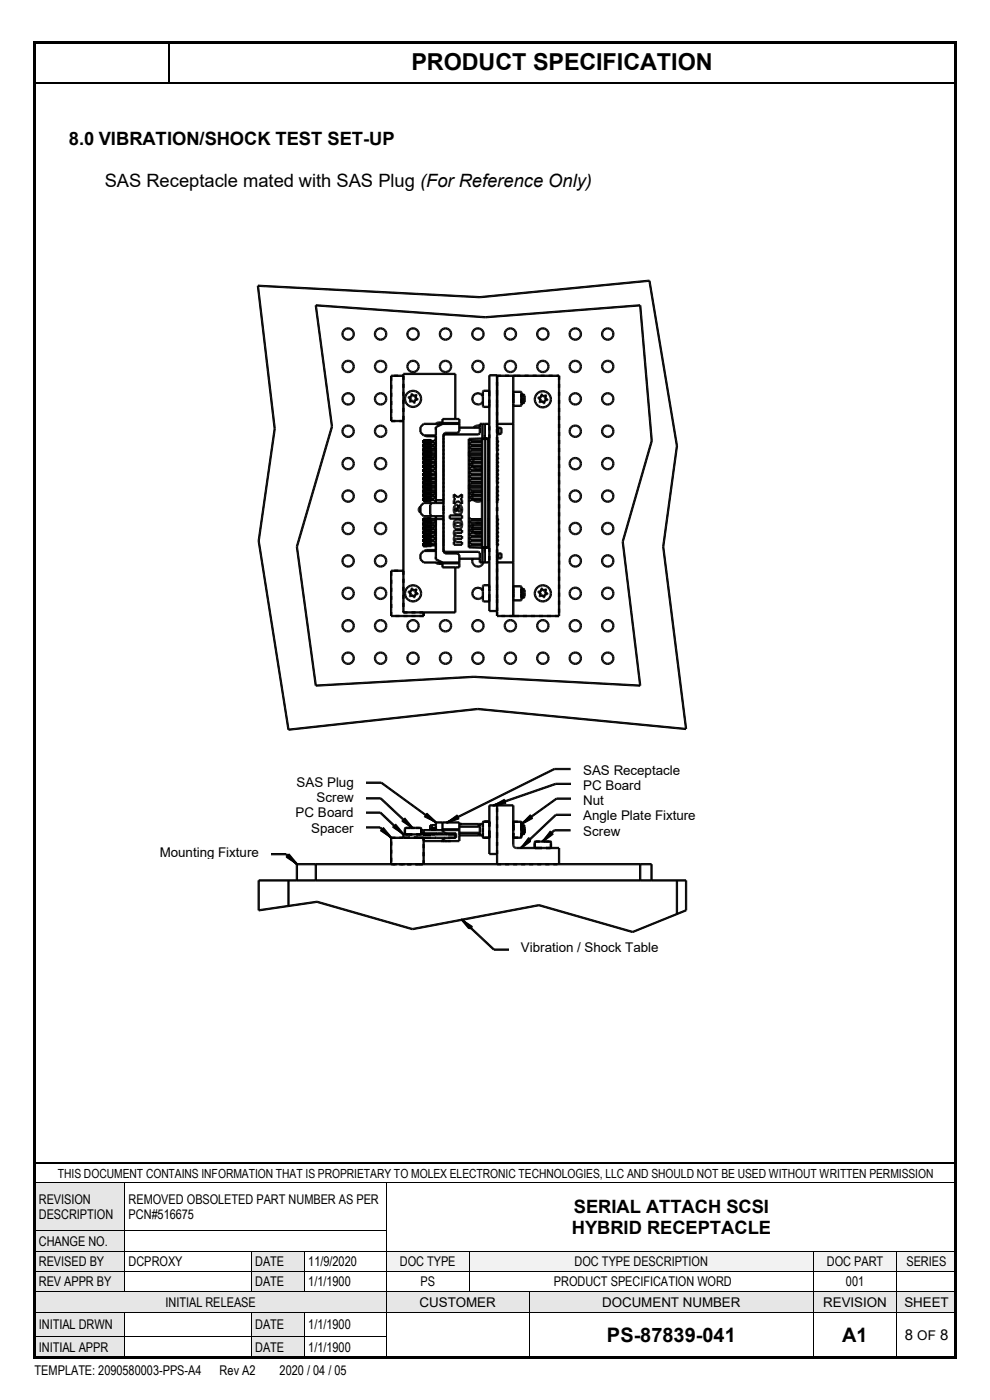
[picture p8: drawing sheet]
<svg xmlns="http://www.w3.org/2000/svg" width="210mm" height="297mm" viewBox="0 0 210 297" stroke-linecap="round" stroke-linejoin="round" font-family="sans-serif">
<defs><g id="words">
<text font-size="5" x="87.3" y="14.9">PRODUCT SPECIFICATION</text>
<g font-size="4.2">
<text x="128.8" y="284.8">PS-87839-041</text>
<text x="178.7" y="284.8">A1</text>
</g>
<g font-size="3.9">
<text x="14.6" y="30.7">8.0 VIBRATION/SHOCK TEST SET-UP</text>
<text x="22.2" y="39.6">SAS Receptacle mated with SAS Plug (For Reference Only)</text>
<text x="121.7" y="257.4">SERIAL ATTACH SCSI</text>
<text x="121.3" y="261.8">HYBRID RECEPTACLE</text>
</g>
<text font-size="3.2" x="191.9" y="284.4">8 OF 8</text>
<g font-size="2.8">
<text x="62.9" y="166.9">SAS Plug</text>
<text x="123.7" y="164.3">SAS Receptacle</text>
<text x="123.7" y="167.5">PC Board</text>
<text x="62.7" y="173.4">PC Board</text>
<text x="67.2" y="170.2">Screw</text>
<text x="123.7" y="170.8">Nut</text>
<text x="66" y="176.7">Spacer</text>
<text x="123.7" y="174.1">Angle Plate Fixture</text>
<text x="123.7" y="177.3">Screw</text>
<text x="33.9" y="181.8">Mounting Fixture</text>
<text x="110.5" y="201.9">Vibration / Shock Table</text>
<text x="8.2" y="255.4">REVISION</text>
<text x="27.3" y="255.4">REMOVED OBSOLETED PART NUMBER AS PER</text>
<text x="8.2" y="258.6">DESCRIPTION</text>
<text x="27.3" y="258.6">PCN#516675</text>
<text x="8.2" y="264.3">CHANGE NO.</text>
<text x="8.2" y="268.6">REVISED BY</text>
<text x="27.3" y="268.6">DCPROXY</text>
<text x="54.1" y="268.6">DATE</text>
<text x="65.4" y="268.6">11/9/2020</text>
<text x="84.8" y="268.6">DOC TYPE</text>
<text x="121.9" y="268.6">DOC TYPE DESCRIPTION</text>
<text x="175.4" y="268.6">DOC PART</text>
<text x="192.3" y="268.6">SERIES</text>
<text x="8.2" y="272.9">REV APPR BY</text>
<text x="54.1" y="272.9">DATE</text>
<text x="65.4" y="272.9">1/1/1900</text>
<text x="89.2" y="272.9">PS</text>
<text x="117.5" y="272.9">PRODUCT SPECIFICATION WORD</text>
<text x="179.4" y="272.9">001</text>
<text x="8.2" y="281.9">INITIAL DRWN</text>
<text x="35.1" y="277.2">INITIAL RELEASE</text>
<text x="54.1" y="281.9">DATE</text>
<text x="65.4" y="281.9">1/1/1900</text>
<text x="89" y="277.3">CUSTOMER</text>
<text x="127.7" y="277.3">DOCUMENT NUMBER</text>
<text x="174.6" y="277.3">REVISION</text>
<text x="191.8" y="277.3">SHEET</text>
<text x="8.2" y="286.8">INITIAL APPR</text>
<text x="54.1" y="286.8">DATE</text>
<text x="65.4" y="286.8">1/1/1900</text>
<text x="7.3" y="291.8">TEMPLATE: 2090580003-PPS-A4</text>
<text x="46.6" y="291.8">Rev A2</text>
<text x="59.3" y="291.8">2020 / 04 / 05</text>
</g>
<text font-size="2.7" x="12.3" y="249.8">THIS DOCUMENT CONTAINS INFORMATION THAT IS PROPRIETARY TO MOLEX ELECTRONIC TECHNOLOGIES, LLC AND SHOULD NOT BE USED WITHOUT WRITTEN PERMISSION</text>
</g></defs>
<g fill="#000">
<path d="M35.7 8.9h.4v.2h-.4z" fill-rule="evenodd"/>
<path d="M35.7 17.4h.4v.3h-.4z" fill-rule="evenodd"/>
</g>
<path d="M7.2 17.6h28.5M35.9 9.1v8.3M36.1 17.6h166.5M7.5 246.7h195.4" fill="none" stroke="#000" stroke-width=".34"/>
<g fill="#e6e6e6">
<path d="M7.5 251h18.9v10h-18.9z" fill-rule="evenodd"/>
<path d="M8.2 252.8h17.5v3.2h-17.5z" fill-rule="evenodd"/>
<path d="M8.2 256h17.5v3.2h-17.5z" fill-rule="evenodd"/>
</g>
<path d="M7.5 250.9h18.9M26.5 251v10M26.6 250.9h55.2M81.9 251v10M82 250.9h120.9" fill="none" stroke="#000" stroke-width=".21"/>
<g fill="#000">
<path d="M26.4 250.9h.2v.1h-.2z" fill-rule="evenodd"/>
<path d="M81.8 250.9h.2v.1h-.2z" fill-rule="evenodd"/>
</g>
<g fill="#e6e6e6">
<path d="M7.5 261.2h18.9v4.1h-18.9z" fill-rule="evenodd"/>
<path d="M8.2 261.7h17.5v3.2h-17.5z" fill-rule="evenodd"/>
</g>
<path d="M7.5 261.1h18.9M26.5 261.2v4.1M26.6 261.1h55.2M81.9 261.2v4.1" fill="none" stroke="#000" stroke-width=".21"/>
<g fill="#000">
<path d="M26.4 261h.2v.2h-.2z" fill-rule="evenodd"/>
<path d="M81.8 261h.2v.2h-.2z" fill-rule="evenodd"/>
</g>
<g fill="#e6e6e6">
<path d="M7.5 265.5h18.9v4.2h-18.9z" fill-rule="evenodd"/>
<path d="M8.2 266h17.5v3.2h-17.5z" fill-rule="evenodd"/>
</g>
<g fill="#fff">
<path d="M26.6 265.5h26.7v4.2h-26.7z" fill-rule="evenodd"/>
<path d="M27.3 266h25.3v3.2h-25.3z" fill-rule="evenodd"/>
</g>
<g fill="#e6e6e6">
<path d="M53.4 265.5h11.1v4.2h-11.1z" fill-rule="evenodd"/>
<path d="M54.1 266h9.7v3.2h-9.7z" fill-rule="evenodd"/>
</g>
<g fill="#f2f2f2">
<path d="M82 265.5h17.5v4.2h-17.5z" fill-rule="evenodd"/>
<path d="M82.7 266h16.1v3.2h-16.1z" fill-rule="evenodd"/>
<path d="M99.6 265.5h72.9v4.2h-72.9z" fill-rule="evenodd"/>
<path d="M100.3 266h71.5v3.2h-71.5z" fill-rule="evenodd"/>
<path d="M172.7 265.5h17.4v4.2h-17.4z" fill-rule="evenodd"/>
<path d="M173.3 266h16.2v3.2h-16.2z" fill-rule="evenodd"/>
<path d="M190.3 265.5h12.6v4.2h-12.6z" fill-rule="evenodd"/>
<path d="M191 266h11.2v3.2h-11.2z" fill-rule="evenodd"/>
</g>
<g fill="none" stroke="#000" stroke-width=".21">
<path d="M7.5 265.4h18.9M26.5 265.5v4.2M26.6 265.4h26.7M53.3 265.5v4.2M53.4 265.4h11.1M64.6 265.5v4.2M64.7 265.4h17.1M81.9 265.5v4.2M82 265.4h17.5M99.5 265.5v4.2M99.6 265.4h72.9M172.6 265.5v4.2"/>
<path d="M172.7 265.4h17.5M190.2 265.5v4.2M190.3 265.4h12.6"/>
</g>
<g fill="#000">
<path d="M26.4 265.3h.2v.2h-.2z" fill-rule="evenodd"/>
<path d="M53.3 265.3h.1v.2h-.1z" fill-rule="evenodd"/>
<path d="M64.5 265.3h.2v.2h-.2z" fill-rule="evenodd"/>
<path d="M81.8 265.3h.2v.2h-.2z" fill-rule="evenodd"/>
<path d="M99.5 265.3h.1v.2h-.1z" fill-rule="evenodd"/>
<path d="M172.5 265.3h.2v.2h-.2z" fill-rule="evenodd"/>
<path d="M190.2 265.3h.1v.2h-.1z" fill-rule="evenodd"/>
</g>
<g fill="#e6e6e6">
<path d="M7.5 269.8h18.9v4.2h-18.9z" fill-rule="evenodd"/>
<path d="M8.2 270.3h17.5v3.2h-17.5z" fill-rule="evenodd"/>
</g>
<g fill="#fff">
<path d="M26.6 269.8h26.7v4.2h-26.7z" fill-rule="evenodd"/>
<path d="M27.3 270.3h25.3v3.2h-25.3z" fill-rule="evenodd"/>
</g>
<g fill="#e6e6e6">
<path d="M53.4 269.8h11.1v4.2h-11.1z" fill-rule="evenodd"/>
<path d="M54.1 270.3h9.7v3.2h-9.7z" fill-rule="evenodd"/>
</g>
<g fill="#fff">
<path d="M64.7 269.8h17.1v4.2h-17.1z" fill-rule="evenodd"/>
<path d="M65.4 270.3h15.8v3.2h-15.8z" fill-rule="evenodd"/>
</g>
<g fill="none" stroke="#000" stroke-width=".21">
<path d="M7.5 269.7h18.9M26.5 269.8v4.2M26.6 269.7h26.7M53.3 269.8v4.2M53.4 269.7h11.1M64.6 269.8v4.2M64.7 269.7h17.1M81.9 269.8v4.2M82 269.7h17.5M99.5 269.8v4.2M99.6 269.7h72.9M172.6 269.8v4.2"/>
<path d="M172.7 269.7h17.5M190.2 269.8v4.2M190.3 269.7h12.6"/>
</g>
<g fill="#000">
<path d="M26.4 269.7h.2v.1h-.2z" fill-rule="evenodd"/>
<path d="M53.3 269.7h.1v.1h-.1z" fill-rule="evenodd"/>
<path d="M64.5 269.7h.2v.1h-.2z" fill-rule="evenodd"/>
<path d="M81.8 269.7h.2v.1h-.2z" fill-rule="evenodd"/>
<path d="M99.5 269.7h.1v.1h-.1z" fill-rule="evenodd"/>
<path d="M172.5 269.7h.2v.1h-.2z" fill-rule="evenodd"/>
<path d="M190.2 269.7h.1v.1h-.1z" fill-rule="evenodd"/>
</g>
<g fill="#e6e6e6">
<path d="M7.5 274.1h74.3v4.2h-74.3z" fill-rule="evenodd"/>
<path d="M8.2 274.6h73v3.2h-73z" fill-rule="evenodd"/>
<path d="M82 274.1h30.2v4.2h-30.2z" fill-rule="evenodd"/>
<path d="M82.7 274.6h28.8v3.3h-28.8z" fill-rule="evenodd"/>
<path d="M112.3 274.1h60.2v4.2h-60.2z" fill-rule="evenodd"/>
<path d="M113 274.6h58.8v3.3h-58.8z" fill-rule="evenodd"/>
<path d="M172.7 274.1h17.4v4.2h-17.4z" fill-rule="evenodd"/>
<path d="M173.3 274.6h16.2v3.3h-16.2z" fill-rule="evenodd"/>
<path d="M190.3 274.1h12.6v4.2h-12.6z" fill-rule="evenodd"/>
<path d="M191 274.6h11.2v3.3h-11.2z" fill-rule="evenodd"/>
</g>
<g fill="none" stroke="#000" stroke-width=".21">
<path d="M7.5 274.1h18.9M26.6 274.1h26.7M53.4 274.1h11.1M64.7 274.1h17.1M81.9 274.1v4.2M82 274.1h17.5M99.6 274.1h12.6M112.3 274.1v4.2M112.3 274.1h60.2M172.6 274.1v4.2M172.7 274.1h17.5M190.2 274.1v4.2"/>
<path d="M190.3 274.1h12.6"/>
</g>
<g fill="#000">
<path d="M26.4 274h.2v.1h-.2z" fill-rule="evenodd"/>
<path d="M53.3 274h.1v.1h-.1z" fill-rule="evenodd"/>
<path d="M64.5 274h.2v.1h-.2z" fill-rule="evenodd"/>
<path d="M81.8 274h.2v.1h-.2z" fill-rule="evenodd"/>
<path d="M99.5 274h.1v.1h-.1z" fill-rule="evenodd"/>
<path d="M112.2 274h.1v.1h-.1z" fill-rule="evenodd"/>
<path d="M172.5 274h.2v.1h-.2z" fill-rule="evenodd"/>
<path d="M190.2 274h.1v.1h-.1z" fill-rule="evenodd"/>
</g>
<g fill="#e6e6e6">
<path d="M7.5 278.5h18.9v4.9h-18.9z" fill-rule="evenodd"/>
<path d="M8.2 279.3h17.5v3.2h-17.5z" fill-rule="evenodd"/>
<path d="M53.4 278.5h11.1v4.9h-11.1z" fill-rule="evenodd"/>
<path d="M54.1 279.3h9.7v3.2h-9.7z" fill-rule="evenodd"/>
</g>
<g fill="#fff">
<path d="M112.3 278.5h60.2v9.5h-60.2z" fill-rule="evenodd"/>
<path d="M113 280.8h58.8v4.9h-58.8z" fill-rule="evenodd"/>
<path d="M172.7 278.5h17.4v9.5h-17.4z" fill-rule="evenodd"/>
<path d="M173.3 280.8h16.2v4.9h-16.2z" fill-rule="evenodd"/>
<path d="M190.3 278.5h12.6v9.5h-12.6z" fill-rule="evenodd"/>
<path d="M191 281.4h11.2v3.6h-11.2z" fill-rule="evenodd"/>
</g>
<g fill="none" stroke="#000" stroke-width=".21">
<path d="M7.5 278.4h18.9M26.5 278.5v4.9M26.6 278.4h26.7M53.3 278.5v4.9M53.4 278.4h11.1M64.6 278.5v4.9M64.7 278.4h17.1M81.9 278.5v4.9M82 278.4h30.2M112.3 278.5v4.9M112.3 278.4h60.2M172.6 278.5v4.9"/>
<path d="M172.7 278.4h17.5M190.2 278.5v4.9M190.3 278.4h12.6"/>
</g>
<g fill="#000">
<path d="M26.4 278.3h.2v.2h-.2z" fill-rule="evenodd"/>
<path d="M53.3 278.3h.1v.2h-.1z" fill-rule="evenodd"/>
<path d="M64.5 278.3h.2v.2h-.2z" fill-rule="evenodd"/>
<path d="M81.8 278.3h.2v.2h-.2z" fill-rule="evenodd"/>
<path d="M112.2 278.3h.1v.2h-.1z" fill-rule="evenodd"/>
<path d="M172.5 278.3h.2v.2h-.2z" fill-rule="evenodd"/>
<path d="M190.2 278.3h.1v.2h-.1z" fill-rule="evenodd"/>
</g>
<g fill="#e6e6e6">
<path d="M7.5 283.5h18.9v4.5h-18.9z" fill-rule="evenodd"/>
<path d="M8.2 284.1h17.5v3.3h-17.5z" fill-rule="evenodd"/>
<path d="M53.4 283.5h11.1v4.5h-11.1z" fill-rule="evenodd"/>
<path d="M54.1 284.1h9.7v3.3h-9.7z" fill-rule="evenodd"/>
</g>
<path d="M7.5 283.5h18.9M26.5 283.5v4.5M26.6 283.5h26.7M53.3 283.5v4.5M53.4 283.5h11.1M64.6 283.5v4.5M64.7 283.5h17.1M81.9 283.5v4.5M112.3 283.5v4.5M172.6 283.5v4.5M190.2 283.5v4.5" fill="none" stroke="#000" stroke-width=".21"/>
<g fill="#000">
<path d="M26.4 283.4h.2v.1h-.2z" fill-rule="evenodd"/>
<path d="M53.3 283.4h.1v.1h-.1z" fill-rule="evenodd"/>
<path d="M64.5 283.4h.2v.1h-.2z" fill-rule="evenodd"/>
<path d="M81.8 283.4h.2v.1h-.2z" fill-rule="evenodd"/>
<path d="M112.2 283.4h.1v.1h-.1z" fill-rule="evenodd"/>
<path d="M172.5 283.4h.2v.1h-.2z" fill-rule="evenodd"/>
<path d="M190.2 283.4h.1v.1h-.1z" fill-rule="evenodd"/>
</g>
<path d="M97.1 88.6h3.2v19.1h-3.2z" fill-rule="evenodd" fill="#fff"/>
<path d="M19.2 47h163.2v167.4h-163.2z" fill-rule="evenodd" fill="#fff" stroke="#fff" stroke-width=".21"/>
<g fill="none" stroke="#000" stroke-width=".21">
<path d="M137.6 59.6l5.9 35-2.9 21.4 4.8 38.7M137.8 59.4l-36 3.5-47.1-2.4M137.8 59.7l-36 3.5-47.1-2.4M137.9 59.5l5.8 35.1-2.9 21.4 4.9 38.6M54.6 60.6l3.5 30.4-3.4 23.8 6.4 40M54.7 60.6l47.1 2.4 36-3.4 5.8 35-2.9 21.4 4.8 38.7-44.2-4.3-40.1 4.4-6.3-40 3.4-23.8zM54.8 60.6l3.6 30.3-3.4 23.9 6.3 40M66.9 64.8l3.4 25.7M67 64.9l35.9 2.5M67 64.8l36 2.5 32.8-2.5 2.5 28.7-6.2 21.4 3.7 30.5-35.3-1.8-33.5 1.8-4-29.4 7.4-25.5zM67 64.6l36 2.6M67.1 64.8l3.5 25.7"/>
<path d="M74.9 70.8a1.06 1.06 0 0 1-1.4 1.1 1.06 1.06 0 0 1-.4-1.7 1.06 1.06 0 0 1 1.8 .3v.4M75.2 70.8a1.34 1.34 0 0 0-1.9-1.1 1.34 1.34 0 0 0-.3 2.2 1.34 1.34 0 0 0 2.1-.6l.1-.4M81.8 70.8a1.06 1.06 0 0 1-1.4 1.1 1.06 1.06 0 0 1-.4-1.8 1.06 1.06 0 0 1 1.7 .4l.1 .4M82.1 70.8a1.35 1.35 0 0 0-1.9-1.1 1.35 1.35 0 0 0-.3 2.2 1.35 1.35 0 0 0 2.1-.6l.1-.4M82.8 79.7v9.6M83 79.6h2.6M83 79.9h2.6M83.1 79.7v9.6M85.4 79.3v50.6M85.6 79.2h11M85.6 79.5h11M85.6 79.7h-2.6v9.6h2.6"/>
<path d="M85.7 79.3v50.6M88.7 70.8a1.06 1.06 0 0 1-1.5 1.1 1.06 1.06 0 0 1-.3-1.8 1.06 1.06 0 0 1 1.7 .4l.1 .4M89 70.8a1.34 1.34 0 0 0-2-1.1 1.34 1.34 0 0 0-.3 2.2 1.34 1.34 0 0 0 2.2-.6l.1-.4M95.6 70.8a1.05 1.05 0 0 1-1.5 1.1 1.05 1.05 0 0 1-.3-1.8 1.05 1.05 0 0 1 1.7 .4l.1 .4M95.8 70.8a1.34 1.34 0 0 0-1.9-1.2 1.34 1.34 0 0 0-.3 2.3 1.34 1.34 0 0 0 2.2-.6v-.4M96.5 79.3v9.6M96.7 79.3v9.6M102.5 70.8a1.06 1.06 0 0 1-1.5 1.1 1.06 1.06 0 0 1-.3-1.8 1.06 1.06 0 0 1 1.7 .4l.1 .4M102.7 70.8a1.34 1.34 0 0 0-1.9-1.1 1.34 1.34 0 0 0-.3 2.2 1.34 1.34 0 0 0 2.2-.6v-.4M103.7 79.6v50M103.8 79.5h1.6M103.8 79.8h1.6"/>
<path d="M103.9 79.6v50M105.3 79.6v51.1M105.4 79.6v51.1h13.2v-51h-13.2M105.4 79.9h13.2M105.6 79.6v51.1M108.7 79.7v51M108.9 79.7v51M109 79.7v51M109.3 70.8a1.06 1.06 0 0 1-1.4 1.1 1.06 1.06 0 0 1-.4-1.7 1.06 1.06 0 0 1 1.8 .3v.4M109.6 70.8a1.34 1.34 0 0 0-1.9-1.1 1.34 1.34 0 0 0-.3 2.2 1.34 1.34 0 0 0 2.2-.6v-.4M116.2 70.8a1.06 1.06 0 0 1-1.4 1.1 1.06 1.06 0 0 1-.4-1.8 1.06 1.06 0 0 1 1.8 .4v.4M116.5 70.8a1.34 1.34 0 0 0-1.9-1.2 1.34 1.34 0 0 0-.3 2.3 1.34 1.34 0 0 0 2.1-.6l.1-.4"/>
<path d="M118.5 79.7v51M118.6 79.6h-14.8v50h1.6M118.7 79.7v51M123.1 70.8a1.05 1.05 0 0 1-1.4 1.1 1.05 1.05 0 0 1-.4-1.8 1.05 1.05 0 0 1 1.7 .4l.1 .4M123.4 70.8a1.34 1.34 0 0 0-1.9-1.1 1.34 1.34 0 0 0-.3 2.2 1.34 1.34 0 0 0 2.1-.6l.1-.4M130 70.8a1.06 1.06 0 0 1-1.4 1.1 1.06 1.06 0 0 1-.4-1.8 1.06 1.06 0 0 1 1.7 .4l.1 .4M130.3 70.8a1.34 1.34 0 0 0-1.9-1.2 1.34 1.34 0 0 0-.4 2.3 1.34 1.34 0 0 0 2.2-.6l.1-.4M135.7 64.8l2.4 28.8M135.8 64.6l-32.9 2.6M135.8 64.9l-32.8 2.5M135.9 64.8l2.5 28.7M70.3 90.4l-7.5 25.5"/>
<path d="M70.6 90.5l-7.5 25.5M74.9 84.6a1.06 1.06 0 0 1-1.4 1.1 1.06 1.06 0 0 1-.4-1.8 1.06 1.06 0 0 1 1.8 .4v.3M74.9 98.3a1.06 1.06 0 0 1-1.4 1.1 1.06 1.06 0 0 1-.4-1.7 1.06 1.06 0 0 1 1.8 .3v.4M75.2 84.6a1.34 1.34 0 0 0-1.9-1.2 1.34 1.34 0 0 0-.3 2.2 1.34 1.34 0 0 0 2.1-.6l.1-.4M75.2 98.3a1.34 1.34 0 0 0-1.9-1.1 1.34 1.34 0 0 0-.3 2.2 1.34 1.34 0 0 0 2.1-.6l.1-.4M81.8 84.6a1.06 1.06 0 0 1-1.4 1 1.06 1.06 0 0 1-.4-1.7 1.06 1.06 0 0 1 1.7 .4l.1 .3M81.8 98.3a1.06 1.06 0 0 1-1.4 1.1 1.06 1.06 0 0 1-.4-1.8 1.06 1.06 0 0 1 1.7 .4l.1 .4M82.1 84.6a1.35 1.35 0 0 0-1.9-1.2 1.35 1.35 0 0 0-.4 2.2 1.35 1.35 0 0 0 2.2-.6l.1-.4M82.1 98.3a1.35 1.35 0 0 0-1.9-1.1 1.35 1.35 0 0 0-.4 2.2 1.35 1.35 0 0 0 2.2-.6l.1-.4M83 89.2h2.6M83 89.5h2.6M86.6 84.4v.1"/>
<path d="M86.6 84.5l.4 .3M86.7 84.3h.1M86.7 84.3v.1M86.7 84.4h.1M86.7 84.4l.4 .3M86.7 84.3l.5 .2M86.7 84.1l-.1 .3M86.8 84.4h-.1M86.8 84.3h.1M86.8 84.3v.1M87 85.2h.1M87 84.6v.1"/>
<path d="M87 84.7l-.2 .5 .2 .2M87 84.7h.1M87 84.8h.1M87 85.1l.1 .1M87.1 85.2h.1M87.1 84.5h.1M87.1 84.1h.1M87.1 84.7l-.1 .5M87.1 84.7h.1M87.2 83.6l-.1 .5M87.2 83.6h.1M87.2 84l-.1 .1"/>
<path d="M87.2 84.1h-.5M87.2 84.3h.1M87.2 84.5h.1M87.2 84.5l.1 .1M87.2 84.3l-.4 .1M87.2 84.6l-.1 .6M87.2 84.2h-.5M87.3 84.1l-.1 .1M87.3 83.5h.1M87.3 83.5l-.1 .1M87.3 84.6v.1M87.3 83.5h.2l.3 .4"/>
<path d="M87.3 83.6h.1M87.3 83.6l-.1 .6M87.3 83.7l.3 .4M87.3 83.7h.1M87.4 83.6h.1M87.4 84.2h.1M87.4 84.2l-.2 .1M87.4 83.6h-.1M87.4 84.9l-.4 .3M87.4 83.6l.3 .4M87.4 83.7h.1M87.4 83.7h-.1"/>
<path d="M87.4 83.7v.4M87.4 84.9h.2M87.5 84.9h-.1M87.5 85.1l.1 .1M87.5 85h.1M87.5 85l-.5 .2M87.5 85.1l.2 .4M87.5 85.1l-.4 .3M87.5 85.1v.1M87.5 85l.3 .4M87.6 84.9h.1M87.7 85l.2 .3-.1 .1"/>
<path d="M87.7 84.1h.1M87.7 83.9h.1M87.7 84h.1M87.7 85.5l.1 .1M87.8 83.9h-.1M87.8 85.6h.1M87.8 85.4h.1M87.8 85.6h.2M87.9 84.9l-.1 .5M87.9 84.8h.1M87.9 85.4v.1M88 85.4h-.1"/>
<path d="M88 85.6h.1M88 85.4h.1M88 84.9h.1M88 84.9v.5M88 84.7h.1M88 84.7l-.1 .1M88 85h.1M88.1 84.5h.1M88.1 84.5l.3 .2M88.1 84.9v.5M88.1 84.9l-.1 .1M88.1 85.4l-.1 .2"/>
<path d="M88.1 84.9h.1M88.1 84.9v.1M88.1 84.3v.1M88.1 84.4h.1M88.1 84.4l.4 .3M88.2 83.8v.1M88.2 83.9h.1M88.2 83.7l.2 .1M88.2 83.8l-.2 .5 .1 .2M88.2 84.3l.1 .1M88.2 84.3v.1M88.2 83.7l-.5 .2"/>
<path d="M88.2 84.3l.4 .2M88.2 83.8h.1M88.3 83.9l-.4 .2M88.3 83.8l-.5 .2M88.3 83.8v.1M88.3 83.8h.1M88.3 83.9l-.2 .4M88.4 83.8l.1 .1M88.4 83.8h.1M88.4 84l-.2 .4M88.4 84.7h.1M88.4 84.7l.1 .1"/>
<path d="M88.5 83.9h-.1M88.5 84.7l-.5 .2M88.5 84.6l-.5 .1M88.5 84.6l-.1 .1M88.5 84.6h.1M88.5 84.5l.1 .1M88.5 84.6l.1 .1M88.6 84.7h.1M88.6 84.7l-.1 .1M88.6 84.6l.1 .1M88.7 84.7h.1M88.7 84.7l-.1 .2-.5 .1"/>
<path d="M89.1 90.6v1.1M89.1 91.8l.7 .7M89.2 84.6a1.57 1.57 0 0 1-2.1 1.5 1.57 1.57 0 0 1-.6-2.6 1.57 1.57 0 0 1 2.6 .6l.1 .5M89.3 91.6l.7 .7M89.3 90.6v1.1M89.5 84.6a1.86 1.86 0 0 0-2.7-1.7 1.86 1.86 0 0 0-.4 3.1 1.86 1.86 0 0 0 3-.8l.1-.6M89.6 93.4v.6M89.6 94.2v.7M89.6 95.1v.7M89.6 96v.6M89.6 96.9v.6M89.6 97.7v.7"/>
<path d="M89.6 98.6v.7M89.6 99.5v.6M89.8 93.2h1.7M89.8 93.5h1.7M89.8 93.9h2.3v.2M89.8 94.1h1.7M89.8 94.2h1.7M89.8 94.4h1.7M89.8 94.8h1.7M89.8 95h1.7M89.8 95.3h1.7M89.8 95.8h1.7"/>
<path d="M89.8 95.9h1.7M89.8 96.1h1.7M89.8 96.5h1.7M89.8 96.7h1.7M89.8 96.8h1.7M89.8 97h1.7M89.8 97.4h1.7M89.8 97.6h1.7M89.8 97.7h1.7M89.8 97.9h1.7M89.8 98.3h1.7M89.8 98.5h1.7"/>
<path d="M89.8 98.7h1.7M89.8 99.1h1.7M89.8 99.3h1.7M89.8 99.4h1.7M89.8 99.6h1.7M89.8 89.8l-.7 .7M89.9 89.8h7.5M89.9 90.1h7.5M89.9 92.2h2.6M89.9 92.5h2.6M89.9 93.4v.6M89.9 94.2v.7"/>
<path d="M89.9 95.1v.7M89.9 96v.6M89.9 96.9v.6M89.9 97.7v.7M89.9 98.6v.7M89.9 99.5v.6M89.9 93.7h2.2M89.9 94h2.2M89.9 94.3h2.2M89.9 94.6h2.2M89.9 95.4h2.6M89.9 95.5h2.6"/>
<path d="M89.9 95.7h2.6M89.9 96h2.6M89.9 96.3h2.6M89.9 97.2h2.2M89.9 97.5h2.2M89.9 97.8h2.6M89.9 98.1h2.6M89.9 98.7h2.2M89.9 98.9h2.2M89.9 99h2.2M89.9 99.2h2.2M89.9 99.8h2.2"/>
<path d="M90 90l-.7 .7M90 92.5h.1M90 93.6l.1 .3M90 94.4l.1 .3M90 95.3l.1 .3M90 96.2l.1 .3M90 97l.1 .3M90 97.9l.1 .3M90 98.8l.1 .3M90 99.7l.1 .3M90.1 92.5v.1M90.1 92.4l.4 .2h2"/>
<path d="M90.1 92.6l2.4 .1M90.2 92.3h.1M90.2 93.6v.3M90.2 94.4v.3M90.2 95.3v.3M90.2 96.2v.3M90.2 97v.3M90.2 97.9v.3M90.2 98.8v.3M90.2 99.7v.3M90.3 92.3l.1 .1M90.5 92.4h.1"/>
<path d="M91.3 93.4v.2M91.3 93.9v.1M91.3 94.2v.2M91.3 94.7v.2M91.3 95.1v.2M91.3 95.6v.2M91.3 96v.2M91.3 96.5v.1M91.3 96.9v.1M91.3 97.3v.2M91.3 97.7v.2M91.3 98.2v.2"/>
<path d="M91.3 98.6v.2M91.3 99.1v.2M91.3 99.5v.2M91.3 100v.1M91.5 93.4v.2M91.5 94.4v-.2h-1.7v.7h2.3M91.5 94.7v.2M91.5 95.1v.2M91.5 96.2v-.2h-1.7v.6h2.7M91.5 96.5v.1M91.5 96.9v.1M91.5 97.9v-.2h-1.7v.7h2.7"/>
<path d="M91.5 98.2v.2M91.5 98.8v-.2h-1.7v.7h1.7v-.2M91.5 99.5v.2M91.5 100v.1M91.6 93.4v.2M91.6 93.9v.1M91.6 94.2v.2M91.6 94.7v.2M91.6 95.1v.2M91.6 95.6v.2M91.6 96v.2M91.6 96.5v.1"/>
<path d="M91.6 96.9v.1M91.6 97.3v.2M91.6 97.7v.2M91.6 98.2v.2M91.6 98.6v.2M91.6 99.1v.2M91.6 99.5v.2M91.6 100v.1M92 93.3v.3M92 93.9v.2M92 94.2v.2M92 94.7v.2"/>
<path d="M92 96.8v.2M92 97.3v.3M92 98.6v.2M92 99.1v.2M92 99.4v.3M92 100v.2M92.1 93.5l.3 .1M92.1 94.3l.3 .1M92.1 97l.3 .1M92.1 98.7l.3 .1M92.1 99.6l.3 .1M92.1 93.4h-2.3v.6h1.7v-.1"/>
<path d="M92.1 94.2v.2h-2.2v.3h2.2v.2h.4M92.1 94.2l.4 .1M92.1 96.9h-2.3v.6h1.7v-.2M92.1 99.4v.3h-2.2v.3l2.6 .1M92.1 99.4l.4 .1M92.1 99.5h-2.3v.6h2.3M92.1 93.2l.4 .1M92.1 94.1l.4 .1h-.4M92.1 96.7l.4 .1M92.1 98.4l.4 .1M92.1 99.3l.4 .1h-.4M92.3 93.3v.3"/>
<path d="M92.3 93.9v.2M92.3 94.2v.2M92.3 94.7v.2M92.3 96.8v.2M92.3 97.3v.3M92.3 98.6v.2M92.3 99.1v.2M92.3 99.4v.3M92.3 100v.2M92.3 90.6v16.1M92.4 93.8l-.3 .1M92.4 94.7l-.3 .1"/>
<path d="M92.4 97.3l-.3 .1M92.4 99.1l-.3 .1M92.4 100l-.3 .1M92.5 93.4l-.4-.1v.3h-2.2v.3M92.5 94l-.4 .1M92.5 95.2l-2.7-.1v.7h1.7v-.2M92.5 95.3h-2.6v.3M92.5 95.6h-2.7M92.5 96.2h-2.6v.3h2.6M92.5 96.9l-.4-.1v.2h-2.2v.3h2.2v.3l.4-.1M92.5 97.9h-2.6v.3h2.6M92.5 98.7l-.4-.1v.2h-2.2v.3h2.2v.2"/>
<path d="M92.5 99.2l-.4 .1M92.5 95l-.4 .1M92.5 97.6l-.4 .1M92.6 90.6v16.1M92.7 89.9l-.1 .1M92.7 89.9h.1M92.8 89.8l-.1 .1M92.9 89.8h.1M93 89.7l-.5 .2M93.7 88.9v1M93.8 89.8l-1.4 .7M93.9 88.8h3.5"/>
<path d="M93.9 89h3.5M93.9 89.5h-1.1l-.4 .4M93.9 89.8h3.5M93.9 89.9h3.5M93.9 90.1l-1.4 .6M93.9 92.2v24.9M94 88.9v1M94.2 92.2v24.9M94.2 92.1l-.2 .2M94.3 92h7.2M94.3 92.3h7.2M94.3 91.7l-.3 .4"/>
<path d="M94.4 92.3l-.2 .2M94.4 91.7h2.7M94.4 92h2.7M94.5 91.9l-.3 .4M96.6 88.9v-9.6h-11v50.6h11v-9.5M97.3 88.9v2.6M97.4 91.4l-.4 .3M97.4 89.6h-4.4M97.4 89.9h-7.5l-.7 .7v1.1l.7 .7h2.6M97.4 90.6h4.4M97.4 90.7h4.4M97.4 90.9h4.4"/>
<path d="M97.5 91.6l-.3 .3M97.6 88.9v2.6M99.3 93.1v23M99.3 96v.2M99.3 96.5v.2M99.4 94l.1 .2h-.1M99.4 94.9l.1 .1M99.4 95.8l.1 .1M99.4 97.5l.1 .1-.1 .1M99.4 98.4l.1 .1M99.4 99.3l.1 .1-.1 .1M99.4 95.8h.1"/>
<path d="M99.4 96l.1 .2h2.7M99.4 96.1h.1M99.4 96.5h.1M99.4 96.8h.1M99.5 93.3h.1M99.5 93.6h.1M99.5 93.8h.1M99.5 94.1h.1M99.5 94.2h.1M99.5 94.5h.1M99.5 94.7h.1M99.5 94.9h.1"/>
<path d="M99.5 95.1h.1M99.5 95.2l.3-.1v.2h2.4M99.5 95.2h.1M99.5 95.4h.1M99.5 95.5h.1M99.5 95.8h.1M99.5 96.8h.1M99.5 97l.3-.1v.1h2.4M99.5 97h.1M99.5 97.1h.1M99.5 97.3h.1M99.5 97.6h.1"/>
<path d="M99.5 97.7h.1M99.5 98h.1M99.5 98.1h.1M99.5 98.3h.1M99.5 98.4h.1M99.5 98.6h.1M99.5 98.9h.1M99.5 99h.1M99.5 99.3h.1M99.5 99.5h.1M99.5 99.7h.1M99.5 99.9h.1"/>
<path d="M99.5 94.3l.3-.1v.2h2.4M99.5 97.8l.3-.1v.2h2.4M99.5 98.7l.3-.1v.2h2.4M99.5 96h2.7M99.5 96.3h2.7M99.5 96.6h2.7M99.5 93.3l-.1 .1M99.5 93.8l.2 .1M99.5 94.7l.2 .1M99.5 95l-.1 .1M99.5 95.6l.2 .1M99.5 96.8l-.1 .1"/>
<path d="M99.5 97.3l.2 .1M99.5 98.2l.2 .1M99.5 98.5l-.1 .1M99.5 99.1l.2 .1M99.5 99.9l.2 .2M99.6 93.1v23M99.6 93.2h.2M99.6 93.5h.2M99.6 93.9h.2M99.6 94.1h.2M99.6 94.2h.2M99.6 94.4h.2"/>
<path d="M99.6 94.8h.2M99.6 95h.2M99.6 95.2h.2M99.6 95.7h.2M99.6 95.9h.2M99.6 96.7h.2M99.6 97h.2M99.6 97.4h.2M99.6 97.6h.2M99.6 97.7h.2M99.6 97.9h.2M99.6 98.3h.2"/>
<path d="M99.6 98.5h.2M99.6 98.7h.2M99.6 99.1h.2M99.6 99.3h.2M99.6 99.4h.2M99.6 99.6h.2M99.7 93.5l-.2 .1M99.7 94.3l-.2 .2M99.7 95.2l-.2 .1M99.7 97l-.2 .1M99.7 97.8l-.2 .2M99.7 98.7l-.2 .1"/>
<path d="M99.7 99.6l-.2 .1M99.7 93.4v.2M99.7 93.9v.1M99.7 94.2v.2M99.7 94.7v.2M99.7 95.1v.2M99.7 95.6v.2M99.7 96.9v.1M99.7 97.3v.2M99.7 97.7v.2M99.7 98.2v.2M99.7 98.6v.2"/>
<path d="M99.7 99.1v.2M99.7 99.5v.2M99.7 100v.2M99.8 93.4v.2h2.4M99.8 93.7h2.4M99.8 94h2.4M99.8 94.3h2.4M99.8 94.6h2.4M99.8 94.9h2.4M99.8 95.2h2.4M99.8 95.4h2.4M99.8 95.5h2.4"/>
<path d="M99.8 95.7h2.4M99.8 96.9h2.4M99.8 97.2h2.4M99.8 97.5h2.4M99.8 97.8h2.4M99.8 98.1h2.4M99.8 98.4h2.4M99.8 98.7h2.4M99.8 98.9h2.4M99.8 99h2.4M99.8 99.5v.2h2.4M99.8 99.8h2.4"/>
<path d="M100 93.4v.2M100 93.9v.1M100 94.2v.2M100 94.7v.2M100 95.1v.2M100 95.6v.2M100 96.9v.1M100 97.3v.2M100 97.7v.2M100 98.2v.2M100 98.6v.2M100 99.1v.2"/>
<path d="M100 99.5v.2M100 100v.2M100 98.2l.1 .6M100.2 98.2l.1 .6M100.3 98.2l.1 .5M100.3 99.2a1.33 1.33 0 0 0 2 .1M100.4 99.1l.9 .5 .4-.1 .5-.3h-2.4M100.5 99l.8 .4 .8-.3M100.7 97.2l-.5 .7M100.8 97.3l-.5 .6M100.8 97.4l-.4 .6M101.7 89.9v2"/>
<path d="M101.7 91.8l-.3 .3M101.8 90.5a1.15 1.15 0 0 0-1.3 .3M101.8 89.8h1.8M101.8 90.1h1.8M101.8 90.3a1.24 1.24 0 0 0-1.3 .4M101.8 90.2a1.36 1.36 0 0 0-1.4 .4M101.9 92l-.3 .3M101.9 89.9v2M102 97.5h.1M102 97.3l.1 .1M102.1 97.5v.1M102.1 93.1v23"/>
<path d="M102.1 97.2l.1 .1M102.1 97.6h.1M102.1 97.4h.1M102.2 97.4v.1M102.2 97.5h.1M102.2 89.9v3.1M102.2 97.3h.1M102.2 93h1.6M102.2 93.3h1.3M102.2 93.4l-2.7 .1M102.2 93.9h-2.4v.1l-.3-.1M102.2 94.7h-2.4v.2l-.3-.1"/>
<path d="M102.2 95.6h-2.4v.2l-.3-.1M102.2 96.5h-2.7l-.1 .2M102.2 97.3h-2.4v.2l-.3-.1M102.2 98.2h-2.4v.2l-.3-.1M102.2 99.1h-2.4v.2l-.3-.1M102.2 99.5h-2.6l-.1 .1M102.2 100h-2.4v.2l-.3-.1M102.3 97.3v.1M102.3 83.1v3M102.3 86.2h.1M102.3 83h.1M102.3 86.2l.3 .3"/>
<path d="M102.3 85.1l-.5 .5-.4 .1M102.3 89.9v3.1M102.3 93l-2.9 .1v23l2.9 .1M102.3 84.1a1.07 1.07 0 0 0-1.8 0 1.07 1.07 0 0 0 .9 1.6M102.4 93.1v23M102.4 84a1.2 1.2 0 0 0-1.8-.3 1.2 1.2 0 0 0 0 1.8 1.2 1.2 0 0 0 1.8-.3M102.4 86.1l.1 .1M102.5 83v3.2M102.5 83l-.1 .1M102.5 86.2v.1M102.5 89.9v3.1M102.5 83h.1"/>
<path d="M102.5 82.9v.1M102.5 86.3h.1M102.5 82.9h.1M102.5 83.9a1.34 1.34 0 0 0-2.3 0 1.34 1.34 0 0 0 1.2 2.1M102.5 86.3h1.3M102.5 85.3a1.25 1.25 0 0 1-1.1 .7M102.6 83.1v3M102.6 86.1v.1M102.6 83.1h.1M102.6 86.2h.1M102.6 82.7l-.3 .3M102.6 86.3h.1"/>
<path d="M102.6 83h.1M102.6 82.8h1.1M102.6 82.9h.1M102.6 83h1.1M102.6 86.2h1.1M102.6 86.5h1.1M102.7 83h-.1M102.7 89.9v29.4M102.9 89.9v29.4M102.9 93h-.6M103 89.9v29.4M103 93h.4l-.1 23.2h-1"/>
<path d="M103.1 93v.1M103.4 93.1l-4 .2M103.4 94h.4M103.4 94.9h.4M103.4 95.7h.4M103.4 97.5h.4M103.4 98.3l.4 .1M103.4 99.2h.4M103.5 89.9v.2M103.5 93v23.2M103.5 93.8l.3 .1M103.5 94.7h.3"/>
<path d="M103.5 95.6h.3M103.5 96h.3M103.5 96.2h.3M103.5 96.3h.3M103.5 96.5h.3M103.5 96.6h.3M103.5 97.3h.3M103.5 98.2h.3M103.5 99.1h.3M103.5 100h.3M103.5 94.6h.1M103.5 95.5h.1"/>
<path d="M103.5 97.2h.1M103.5 98.1h.1M103.5 98.9l.1 .1M103.5 99.8h.1M103.5 94.6h.3M103.5 95.4h.3M103.5 95.5h.3M103.5 97.2h.3M103.5 98.1h.3M103.5 98.9h.3M103.5 99h.3M103.5 99.8h.3"/>
<path d="M103.6 93.7h.2M103.6 94.6h-.1M103.6 95.4h-.1M103.6 97.2h-.1M103.6 98.1h-.1M103.6 98.9h-.1M103.6 99.8h-.1M103.6 90h.2M103.6 90.3h.2M103.6 93v23.2M103.7 83h.1M103.7 86.2v.1"/>
<path d="M103.7 82.7l.2 .2M103.7 82.9h.1M103.7 86.2h.1M103.8 89.9v.2M103.8 86.3h-.1M103.8 82.9h-1.3M103.8 82.9v.1M103.8 90.1h-.2v-.2h-1.8v2l-.3 .3h-7.2l-.2 .2M103.8 92.9l-4.4 .1M103.8 93.1h-1.6v23h1.6M103.8 93.4h-.4M103.8 93.6h-.3"/>
<path d="M103.8 94.3h-.4M103.8 94.4h-.3M103.8 95.2h-.4M103.8 95.3h-.3M103.8 96.9h-.4M103.8 97l-.3 .1M103.8 97.8h-.4M103.8 97.9h-.3M103.8 98.7h-.4M103.8 98.8h-.3M103.8 99.5h-.4M103.8 99.7h-.3"/>
<path d="M103.8 86.3h.1M103.9 82.9h.1M103.9 86.3l-.2 .2M104 86.3h-.1M105.4 89.8h3.5M105.4 89.9h3.5M105.4 90.1h3.5M105.4 90.6l1 .1M105.4 90.7h.3M105.4 90.8h.3M105.4 93.4l.3 .1M105.4 93.6h.2"/>
<path d="M105.4 94.3l.3 .1M105.4 94.4h.1M105.4 94.6h.1M105.4 95.2l.3 .1M105.4 95.3h.2M105.4 96l.3 .1M105.4 96.2h.1M105.4 96.3h.1M105.4 96.9l.3 .1M105.4 97l.2 .1M105.4 97.2h.1M105.4 97.8l.3 .1"/>
<path d="M105.4 97.9h.1M105.4 98.1h.1M105.4 98.7l.3 .1M105.4 98.8h.2M105.4 98.9h.1M105.4 99.5l.3 .1M105.4 99.7h.2M105.4 99.8h.1M105.5 97.2h.1M105.5 98.9h.1M105.5 93.6h.1M105.5 95.3h.1"/>
<path d="M105.5 97v.1M105.5 98.8h.1M105.5 99.7h.1M105.5 94.3h.1M105.5 96v.1M105.5 96.9h.1M105.5 97.8h.1M105.5 98.7h.1M105.5 93.7h.1M105.5 95.5h.1M105.5 93.8l-.1 .1M105.5 93.8h.1"/>
<path d="M105.5 94.4h.1M105.5 94.7h.1M105.5 95.6h-.1M105.5 95.6h.1M105.5 96.2h.1M105.5 96.5h.1M105.5 97.3h.1M105.5 97.9h.1M105.5 98.2h.1M105.5 99.1h.1M105.5 100h.1M105.5 94h.1"/>
<path d="M105.5 95.7h.1M105.5 97.5h.1M105.5 99.2h.1M105.5 94.6h.1M105.5 94.6h.2M105.5 96.3h.1M105.5 96.3l.2 .1M105.5 98.1h.1M105.5 98.1h.2M105.5 98.9l.1 .1M105.5 99.8h.1M105.6 93.6h.1"/>
<path d="M105.6 93.7h-.1M105.6 93.7v.1M105.6 94.4l.1 .1M105.6 94.6h-.1M105.6 94.6h.1M105.6 94.7h-.2M105.6 95.3v.1M105.6 95.4l-.1 .1M105.6 95.5h.1M105.6 96.2h.1M105.6 96.3v.1M105.6 96.5h-.2"/>
<path d="M105.6 97.1h.1M105.6 97.2v.1M105.6 97.3h-.2M105.6 97.9l.1 .1M105.6 98.1h-.1M105.6 98.2h-.2M105.6 98.8h.1M105.6 99h.1M105.6 99.1h-.2M105.6 99.7h.1M105.6 99.8v.1M105.6 100h-.2"/>
<path d="M105.6 96.3h.1M105.6 93.8h.1M105.6 94.5v.1M105.6 96.3h-.1M105.6 97.1l-.1 .1M105.6 97.3h.1M105.6 98v.1M105.6 98.9h-.1M105.6 99.8h.1M105.6 99.9h.1M105.6 94.7h.1M105.6 95.4h.1"/>
<path d="M105.6 96.4v.1M105.6 98.2h.1M105.6 98.8l.1 .1M105.6 99.9v.1M105.7 93.6v.2M105.7 93.6l-.1 .1M105.7 93.8h-.1M105.7 94.5v.1M105.7 94.5h-.1M105.7 94.6l-.1 .1M105.7 95.4v.1M105.7 95.4h-.1"/>
<path d="M105.7 95.5l-.1 .1M105.7 96.2v.2M105.7 96.2l-.1 .1M105.7 96.4h-.1M105.7 97.1v.2M105.7 97.3h-.1M105.7 98h-.1M105.7 98h.1M105.7 98.1l-.1 .1M105.7 98.9v.1M105.7 99l-.1 .1M105.7 99.7v.2"/>
<path d="M105.7 99.7l-.1 .1M105.7 99.9h-.1M105.7 90.8l.6 .2M105.7 90.7l.7 .1v1.2l-.7 .1M105.7 90.7v1.4M105.7 92h-.3M105.7 92.1l-.3 .1M105.7 92.3h-.3M105.7 93.5h.1M105.7 93.9h.1M105.7 93.9l-.3 .1M105.7 94.4h.1"/>
<path d="M105.7 94.8h.1M105.7 94.8l-.3 .1M105.7 95.3h.1M105.7 95.6h.1M105.7 95.6l-.3 .1M105.7 96.1h.1M105.7 96.5h.1M105.7 96.5l-.3 .1M105.7 97h.1M105.7 97.4h.1M105.7 97.4l-.3 .1M105.7 97.9h.1"/>
<path d="M105.7 98v.1M105.7 98.3h.1M105.7 98.3l-.3 .1M105.7 98.8h.1M105.7 99.1h.1M105.7 99.1l-.3 .1M105.7 99.6h.1M105.8 93.5v.1M105.8 94.4h.1M105.8 95.3h.1M105.8 96.1v.1M105.8 97v.1"/>
<path d="M105.8 97.9h.1M105.8 98.8h.1M105.8 99.6v.1M105.8 93.8v.1M105.8 94.7v.1M105.8 95.6h.1M105.8 96.5h.1M105.8 97.3v.1M105.8 98.2v.1M105.8 99.1h.1M105.8 100h.1M105.9 90.7v1.4"/>
<path d="M105.9 93.7h.1M105.9 94.5v.1M105.9 95.4v.1M105.9 96.3v.1M105.9 97.2h.1M105.9 98v.1M105.9 98.9v.1M105.9 99.8v.1M106.2 90.8v1.2M106.3 91.8l-.6 .2M106.4 92.1l-.6 .2M106.5 90.8v1.2"/>
<path d="M108.9 86v.1M108.9 83.2h.1M108.9 83l-.2 .3M108.9 86.1h.1M108.9 83h1.6l.2 .1v2.9l-.2 .2h-1.5l-.3-.2M108.9 83h.1M108.9 83.1h1.6M108.9 83.1v.1M108.9 86.1h1.6M109 83.1h.1M109 85.9v.1M109 83.3h1.5"/>
<path d="M109 83.3h.1M109 86h1.5M109 86h.1M110.5 83.3h.1M110.5 83.3v2.7M110.5 86h.1M110.5 85.9v.1M110.5 83.1h.1M110.5 86.1h.1M110.5 83.1l.1 .1M110.6 83.2v2.8M110.6 83.2h.1"/>
<path d="M110.6 86l-.1 .1M110.6 83.5h.4M110.6 83.6h.4M110.6 83.7h.4M110.6 85.5h.4M110.6 85.6h.4M110.6 85.8h.4M110.6 86h.1M110.8 83.6v2M110.9 83.7l.3 .3M111 83.6v2M111 83.6l.3 .3v1.4l-.3 .3"/>
<path d="M111 83.5l.4 .3M111.1 83.6v2M111.2 83.9v1.4M111.2 85.2l-.3 .4M111.4 85.4l-.4 .3M111.4 83.9v1.4M114.1 84.3h.1M114.1 84.3v.2M114.1 84.5h.1M114.2 84.5v.1M114.2 84.6l.4 .2M114.2 84.2l-.1 .1"/>
<path d="M114.2 84.4h.1M114.2 84.4v.1M114.2 84.5l.4 .2M114.3 84.2h-.1M114.3 84.5h.1M114.3 84.3l.4 .3M114.3 84.4h.1M114.5 85.2v.1M114.5 85.3h.1M114.5 84.8h.1M114.5 85.2h.1M114.5 85.5h.1"/>
<path d="M114.6 84.8l-.3 .4 .2 .3M114.6 84.8h-.1M114.6 84.8v.1M114.6 84.8h.1M114.6 85.2v.1M114.6 85.3h.1M114.6 84.6h.1M114.6 84.7h.1M114.7 84.7v.1M114.7 84.2h.1M114.7 84.8l-.2 .4M114.7 83.8v.4"/>
<path d="M114.7 84.8h.1M114.7 84.1v.1M114.7 84.1l-.4 .1M114.7 84.1h.1M114.7 84.3h.1M114.7 84.3l-.5 .1M114.7 84.4h.1M114.7 84.6h.1M114.8 84.1l-.1 .1M114.8 84.4l-.5 .1M114.8 84.6v.2M114.8 84.7l-.2 .6"/>
<path d="M114.8 84.2v.1M114.8 83.6h.1M114.8 83.6l-.1 .1M114.8 84.8h.1M114.8 83.8v.5M114.8 83.6h.2M114.8 83.7v.1M114.8 83.8l.3 .4M114.9 83.7h-.1M114.9 83.7h.1M114.9 83.8h.1M114.9 84.3h.1"/>
<path d="M114.9 84.3l-.1 .1M114.9 85l-.4 .2M114.9 83.7l.3 .4M115 83.6h.1M115 83.8h.1M115 83.8l-.1 .4M115 83.8h-.1M115 83.6l.3 .4M115 85h.1M115 85.2l.1 .1M115 85.1h.1M115.1 85.1h.1"/>
<path d="M115.1 85.2l-.5 .3M115.1 85.2l.2 .5M115.1 85.2l-.1 .1M115.1 85h.1M115.1 85.1l-.6 .2M115.1 85.1l.3 .4M115.2 85.1l.2 .3M115.2 84.2h.1M115.2 84h.1M115.2 84.1h.1M115.2 84.2h.2M115.3 84.1h.1"/>
<path d="M115.3 84h.1M115.3 85.7h.1M115.3 85.5h.1M115.4 84.2h-.1M115.4 85.5h.1M115.4 85v.5M115.4 85.4l-.1 .1M115.4 85.4h.1M115.4 84.9v.1M115.4 85.5v.1M115.4 85.4v.1M115.5 85.5h.1"/>
<path d="M115.5 85v.5M115.5 85h.1M115.5 84.4l.1 .2M115.6 84.8h.1M115.6 84.8l-.2 .1M115.6 85.1h.1M115.6 84.6h.1M115.6 84.6l.4 .2M115.6 85.6l-.2 .1M115.6 85.5v.1M115.6 84.4l.1 .1M115.6 85v.5"/>
<path d="M115.6 85v.1M115.7 84.4v.1M115.7 85l-.1 .1M115.7 85h-.1M115.7 83.8l-.4 .2M115.7 84.5h.1M115.7 84.5l.4 .3M115.7 83.9v.1M115.7 84h.1M115.7 83.9l-.2 .5M115.7 83.8h.1M115.7 83.9l-.5 .2"/>
<path d="M115.7 83.9h.1M115.7 84.4l.4 .2M115.7 84.4l.1 .1M115.8 83.7l-.1 .1M115.8 83.9h-.1M115.8 83.8l.1 .1M115.8 83.8h.1M115.8 84l-.4 .2M115.8 83.9l-.2 .5M115.8 83.9h.1M115.8 83.9v.1M115.9 83.8l.1 .2"/>
<path d="M115.9 83.9h.1M116 84l-.2 .5M116 84.8v.1M116 84.8l.1 .1M116 84.9h.1M116 84.7l-.4 .1M116 84.8h.1M116.1 84.7l-.1 .1M116.1 84.6l.1 .1M116.1 84.8h.1M116.1 84.9h-.5M116.1 84.8v.1"/>
<path d="M116.2 84.7h.1M116.2 84.7l.1 .1M116.2 84.9h.1M116.2 84.9l-.6 .2M116.2 84.8h.1M116.3 84.8l-.1 .1M116.7 84.7a1.57 1.57 0 0 1-2.1 1.5 1.57 1.57 0 0 1-.5-2.6 1.57 1.57 0 0 1 2.6 .6v.5M117 84.7a1.86 1.86 0 0 0-2.6-1.7 1.86 1.86 0 0 0-.5 3.1 1.86 1.86 0 0 0 3-.8l.1-.6M123.1 84.6a1.05 1.05 0 0 1-1.4 1 1.05 1.05 0 0 1-.4-1.7 1.05 1.05 0 0 1 1.7 .4l.1 .3M123.1 98.3a1.05 1.05 0 0 1-1.4 1.1 1.05 1.05 0 0 1-.4-1.8 1.05 1.05 0 0 1 1.7 .4l.1 .4M123.4 84.6a1.34 1.34 0 0 0-1.9-1.2 1.34 1.34 0 0 0-.3 2.2 1.34 1.34 0 0 0 2.1-.6l.1-.4M123.4 98.3a1.34 1.34 0 0 0-1.9-1.1 1.34 1.34 0 0 0-.3 2.2 1.34 1.34 0 0 0 2.1-.6l.1-.4"/>
<path d="M130 84.6a1.06 1.06 0 0 1-1.4 1 1.06 1.06 0 0 1-.4-1.7 1.06 1.06 0 0 1 1.7 .4l.1 .3M130 98.3a1.06 1.06 0 0 1-1.5 1.1 1.06 1.06 0 0 1-.3-1.8 1.06 1.06 0 0 1 1.7 .4l.1 .4M130.3 84.6a1.34 1.34 0 0 0-1.9-1.2 1.34 1.34 0 0 0-.4 2.2 1.34 1.34 0 0 0 2.2-.6l.1-.4M130.3 98.3a1.34 1.34 0 0 0-1.9-1.2 1.34 1.34 0 0 0-.4 2.3 1.34 1.34 0 0 0 2.2-.6l.1-.4M138.1 93.5l-6.1 21.4M138.4 93.6l-6.2 21.3 3.7 30.5M62.8 116l4.1 29.5M63.1 116l4 29.4M74.9 105.2a1.06 1.06 0 0 1-1.4 1.1 1.06 1.06 0 0 1-.4-1.8 1.06 1.06 0 0 1 1.8 .4v.4M75.2 105.2a1.34 1.34 0 0 0-1.9-1.2 1.34 1.34 0 0 0-.3 2.3 1.34 1.34 0 0 0 2.1-.7l.1-.3M81.8 105.2a1.06 1.06 0 0 1-1.4 1.1 1.06 1.06 0 0 1-.4-1.8 1.06 1.06 0 0 1 1.7 .4l.1 .4M82.1 105.2a1.35 1.35 0 0 0-1.9-1.2 1.35 1.35 0 0 0-.4 2.3 1.35 1.35 0 0 0 2.2-.7l.1-.3"/>
<path d="M89.1 107.4v1.4M89.1 117.6v1.1M89.1 107.4a.85 .85 0 0 0 0 1.4M89.1 108.9l.7 .7M89.1 118.7l.7 .7M89.2 107.5a.71 .71 0 0 0 0 1.2M89.3 107.6a.56 .56 0 0 0 0 1M89.3 108.7l.7 .7M89.3 118.6l.7 .6M89.3 107.4v1.4M89.3 117.6v1.1M89.6 100.4v.6"/>
<path d="M89.6 101.2v.7M89.6 102.1v.7M89.6 103v.6M89.6 103.9v.6M89.6 104.7v.7M89.6 105.6v.6M89.6 110v.6M89.6 110.8v.7M89.6 111.7v.7M89.6 112.6v.7M89.6 113.5v.6M89.6 114.3v.7"/>
<path d="M89.6 115.2v.7M89.8 100h1.7M89.8 100.2h1.7M89.8 100.3h1.7M89.8 100.5h1.7M89.8 100.9h1.7M89.8 101.1h1.7M89.8 101.2h1.7M89.8 101.4h1.7M89.8 101.8h1.7M89.8 102h1.7M89.8 102.2h1.7"/>
<path d="M89.8 102.6h1.7M89.8 102.8h1.7M89.8 102.9h1.7M89.8 103.1h1.7M89.8 103.7h1.7M89.8 103.8h1.7M89.8 104h2.7M89.8 104.4h1.7M89.8 104.6h1.7M89.8 104.7h1.7M89.8 104.9h1.7M89.8 105.2h2.3v.2"/>
<path d="M89.8 105.5h1.7M89.8 106.1h1.7M89.8 106.4h1.7M89.8 109.8h1.7M89.8 110.1h1.7M89.8 110.7h1.7M89.8 110.8h1.7M89.8 111.4h1.7M89.8 111.6h1.7M89.8 111.9h1.7M89.8 112.2l2.7 .1M89.8 112.5h1.7"/>
<path d="M89.8 112.7l2.7 .1M89.8 113.1h1.7M89.8 113.3h1.7M89.8 113.4h1.7M89.8 113.6h1.7M89.8 114h2.3v.2M89.8 114.2h1.7M89.8 114.3h1.7M89.8 114.9h1.7M89.8 115.1h1.7M89.8 115.3h1.7M89.8 116h1.7"/>
<path d="M89.8 106.6l-.7 .7M89.8 116.8l-.7 .7M89.9 106.6h4.2M89.9 106.8h4.2M89.9 109.4h4.2M89.9 109.7h4.2M89.9 116.8h2.6M89.9 117h2.6M89.9 119.2h7.5M89.9 119.5h7.5M89.9 100.4v.6M89.9 101.2v.7"/>
<path d="M89.9 102.1v.7M89.9 103v.6M89.9 103.9v.6M89.9 104.7v.7M89.9 105.6v.6M89.9 110v.6M89.9 110.8v.7M89.9 111.7v.7M89.9 112.6v.7M89.9 113.5v.6M89.9 114.3v.7M89.9 115.2v.7"/>
<path d="M89.9 100.4h2.6M89.9 100.7h2.6M89.9 101h2.6M89.9 101.5l2.6 .1M89.9 101.8h2.6M89.9 102.1h2.6M89.9 102.4h2.6M89.9 102.5h2.6M89.9 102.7h2.6M89.9 103.3h2.6M89.9 103.6h2.6M89.9 103.9h2.6"/>
<path d="M89.9 104v.3h2.6M89.9 104.2h2.6M89.9 104.5h2.6M89.9 105l2.2 .1M89.9 105.3h2.2M89.9 105.6h2.2M89.9 105.8v.3h2.2v.2l.4-.1M89.9 105.9h2.2M89.9 110.3h2.6M89.9 110.6h2.6M89.9 110.9h2.2M89.9 111v.3h2.2v.2"/>
<path d="M89.9 111.1h2.2M89.9 111.2h2.2M89.9 112h2.2M89.9 112.1h2.2M89.9 112.3h2.2M89.9 112.6h2.6M89.9 112.8v.3h2.6M89.9 112.9h2.6M89.9 113.8h2.2M89.9 114.1h2.2M89.9 114.4h2.2M89.9 114.5v.3h2.2v.2l.4-.1"/>
<path d="M89.9 114.6l2.2 .1M89.9 114.9h2.2M89.9 115.2h2.6M89.9 115.5h2.6M89.9 115.6h2.6M89.9 115.8h2.6M90 106.8l-.7 .7M90 117l-.7 .7M90 100.5l.1 .3M90 101.4l.1 .3M90 102.3l.1 .3M90 103.2l.1 .3"/>
<path d="M90 104l.1 .3M90 104.9l.1 .3M90 105.8l.1 .3M90 110.1l.1 .4M90 111l.1 .3M90 111.9l.1 .3M90 112.8l.1 .3M90 113.6l.1 .4M90 114.5l.1 .3M90 115.4l.1 .3M90.2 100.5v.3M90.2 101.4v.3"/>
<path d="M90.2 102.3v.3M90.2 103.2v.3M90.2 104v.3M90.2 104.9v.3M90.2 105.8v.3M90.2 110.1v.4M90.2 111v.3M90.2 111.9v.3M90.2 112.8v.3M90.2 113.6v.4M90.2 114.5v.3M90.2 115.4v.3"/>
<path d="M91.1 107.1v2.1M91.2 109.3l.3 .3M91.3 100.4v.1M91.3 100.8v.2M91.3 101.2v.2M91.3 101.7v.2M91.3 102.1v.2M91.3 102.6v.2M91.3 103v.2M91.3 103.5v.1M91.3 103.9v.1M91.3 104.3v.2"/>
<path d="M91.3 104.7v.2M91.3 105.2v.2M91.3 105.6v.2M91.3 106.1v.1M91.3 109.1l.4 .3M91.3 110v.1M91.3 110.5v.1M91.3 110.8v.2M91.3 111.3v.2M91.3 111.7v.2M91.3 112.2v.2M91.3 112.6v.2"/>
<path d="M91.3 113.1v.2M91.3 113.5v.1M91.3 114v.1M91.3 114.3v.2M91.3 114.8v.2M91.3 115.2v.2M91.3 115.7v.2M91.4 107.1v2.1M91.5 100.5v-.1h-1.7v.6h1.7v-.2M91.5 101.2v.2M91.5 102.3v-.2h-1.7v.7h1.7v-.2M91.5 103v.2"/>
<path d="M91.5 104v-.1h-1.7v.6h1.7v-.2M91.5 104.7v.2M91.5 105.8v-.2h-1.7v.6h2.3M91.5 106.1v.1M91.5 106.6l-.3 .4M91.5 110v.1M91.5 111v-.2h-1.7v.7h2.3M91.5 111.3v.2M91.5 111.7v.2M91.5 112.8v-.2h-1.7v.7l2.7-.1M91.5 113.1v.2M91.5 113.5v.1"/>
<path d="M91.5 114.5v-.2h-1.7v.7h1.7v-.2M91.5 115.4v-.2h-1.7v.7h1.7v-.2M91.6 106.7l-.3 .4v2.1l.3 .3M91.6 100.4v.1M91.6 100.8v.2M91.6 101.2v.2M91.6 101.7v.2M91.6 102.1v.2M91.6 102.6v.2M91.6 103v.2M91.6 103.5v.1M91.6 103.9v.1"/>
<path d="M91.6 104.3v.2M91.6 104.7v.2M91.6 105.2v.2M91.6 105.6v.2M91.6 106.1v.1M91.6 110v.1M91.6 110.5v.1M91.6 110.8v.2M91.6 111.3v.2M91.6 111.7v.2M91.6 112.2v.2M91.6 112.6v.2"/>
<path d="M91.6 113.1v.2M91.6 113.5v.1M91.6 114v.1M91.6 114.3v.2M91.6 114.8v.2M91.6 115.2v.2M91.6 115.7v.2M91.7 106.8l-.3 .3M92 104.7v.2M92 105.2v.2M92 105.6v.2M92 106.1v.2"/>
<path d="M92 110.8v.2M92 111.3v.2M92 111.7v.2M92 112.2v.2M92 113.4v.2M92 114v.2M92 114.3v.2M92 114.8v.2M92.1 104.8l.3 .1M92.1 105.7l.3 .1M92.1 110.9l.3 .1M92.1 111.8l.3 .1"/>
<path d="M92.1 113.6h.3M92.1 114.4l.3 .1M92.1 104.8l-2.3-.1v.7h1.7v-.2M92.1 105.6v.2l-2.3-.1M92.1 105.6h.4M92.1 111.7v.2h-2.2v.3M92.1 111.7l.4 .1M92.1 111.8l-2.3-.1v.7h1.7v-.2M92.1 113.5h-2.3v.6h1.7v-.1M92.1 114.3v.2h-2.3M92.1 114.3l.4 .1M92.1 104.6h.4"/>
<path d="M92.1 105.4l.4 .1M92.1 110.7l.4 .1M92.1 111.5l.4 .1M92.1 113.3l.4 .1M92.1 114.2l.4 .1M92.3 104.7v.2M92.3 105.2v.2M92.3 105.6v.2M92.3 106.1v.2M92.3 110.8v.2M92.3 111.3v.2M92.3 111.7v.2"/>
<path d="M92.3 112.2v.2M92.3 113.4v.2M92.3 114v.2M92.3 114.3v.2M92.3 114.8v.2M92.3 109.5v9.2M92.4 118.8l1.4 .7M92.4 119.4l.3 .3h1.2M92.4 105.2l-.3 .1M92.4 106.1l-.3 .1M92.4 111.3l-.3 .1M92.4 112.2l-.3 .1"/>
<path d="M92.4 113.9l-.3 .1M92.4 114.8l-.3 .1M92.5 100.5h-2.6v.3h2.6M92.5 101.3l-2.7-.1v.7h1.7v-.2M92.5 101.4h-2.6v.3h2.6M92.5 102.3h-2.6v.3h2.6M92.5 103h-2.7v.6h1.7v-.1M92.5 103.2h-2.6v.3M92.5 103.5h-2.7M92.5 104.8l-.4-.1v.2h-2.2v.3M92.5 105.3l-.4 .1M92.5 106h1.6"/>
<path d="M92.5 106.1h1.6M92.5 106.3h1.6M92.5 106.7v-16.1l1.4-.7v-1h3.5v2.6l-.3 .3h-2.7l-.3 .4v24.9l.3 .3h2.7l.3 .4v2.6h-3.5v-1.1l-1.4-.6v-9.2M92.5 110.1h1.6M92.5 110.1h-2.6v.4M92.5 110.5h-2.7M92.5 110.9l-.4-.1v.2h-2.3M92.5 111.4l-.4 .1M92.5 113.5l-.4-.1v.2h-2.2v.4M92.5 114.1l-.4 .1M92.5 115.4h-2.6v.3M92.5 115.7h-2.7"/>
<path d="M92.5 116.5h-2l-.5 .3M92.5 116.7h-2l-.4 .2M92.5 116.8h-2l-.3 .2M92.5 116.9h-2.6l-.7 .7v1.1l.7 .6h7.5M92.5 100.2l-.4 .1M92.5 105.5l-.4 .1M92.5 106.4h-.4M92.5 111.6l-.4 .1M92.5 112.5h-.4M92.5 114.2l-.4 .1M92.5 115.1l-.4 .1M92.5 118.5l1.4 .7"/>
<path d="M92.5 119.3l.3 .3h1.1M92.6 109.5v9.2M92.6 119.3l.1 .1M92.7 119.4h.1M92.7 119.4l.2 .1M93.2 119.4l.1 .1M93.3 119.5v.1M93.3 119.6h.1M93.3 119.6v.1M93.3 119.3l.1 .1M93.4 119.4h.1M93.4 119.4v.2"/>
<path d="M93.4 119.6h.1M93.5 119.3v.2M93.5 119.5h.1M93.6 119.5h.1M93.7 119.3v1.1M93.9 119.4h3.5M93.9 119.6h3.5M94 116.9l.2 .3M94 117.2l.3 .3M94 119.3v1.1M94.1 106.7h-4.2l-.7 .7v1.4l.7 .7h4.2M94.1 110h-4.3v.6h1.7v-.1"/>
<path d="M94.1 110.2l-4.2 .1M94.1 116.8l.2 .3h7.2l.3 .2v2h1.8v-.2h.2M94.2 116.7l.2 .3M94.2 117l.3 .3M94.3 116.9h7.2M94.3 117.2h7.2M94.4 117.3h2.7M94.4 117.6h2.7M95.3 109.4v.6M95.4 109.2h2.6M95.4 109.4h2.6v.6h-2.6zM95.4 109.5h2.6"/>
<path d="M95.4 109.9h2.6M95.4 110.2h2.6M95.5 109.4v.6M96.1 104.9v.7M96.1 106.1v.8M96.1 111.5a.88 .88 0 0 0 .9 .9M96.1 115v.6M96.2 105l.9 .6M96.2 105.8l.3 .2M96.3 104.9l.8 .6 .9-.6v.7l-.3 .3 .3 .2v.8l-.9-.6-.8 .6v-.8l.3-.2-.3-.3zM96.3 114.8h.2M96.3 115.1h.2"/>
<path d="M96.3 115.4h1.7M96.3 115.7h1.7M96.3 104.8l.9 .6M96.3 105.5l.4 .3M96.3 112.4a1.22 1.22 0 0 0 0 1.4M96.3 113.7a1.22 1.22 0 0 0 0 1.3M96.4 104.9v.7M96.4 106.1v.8M96.4 108.4a.58 .58 0 0 0 .7 .6M96.4 115v.6M96.5 114.8l.4 .3M96.5 112.3h1.5"/>
<path d="M96.5 112.5h1.5v.5h-1.1a.34 .34 0 0 0-.3 .4 .34 .34 0 0 0 .3 .3h1.1v.6h-1.1a.34 .34 0 0 0-.3 .3 .34 .34 0 0 0 .3 .4h1.1v.6h-1.7v-.6h.2a1.13 1.13 0 0 1 0-1.3 1.13 1.13 0 0 1 0-1.2zM96.5 112.6h1.5M96.5 105.8l-.3 .2M96.6 112.5l-.2 .6 .2 .5M96.6 113.8a.96 .96 0 0 0 0 1.1M96.7 106l-.4 .2M96.7 111l.6-.1a.39 .39 0 0 1 .4 .3 .39 .39 0 0 1-.4 .4l-.6-.1-.1-.3zM96.7 107.8v.7M96.8 107.6a.52 .52 0 0 0-.4 .5 .52 .52 0 0 0 .4 .5M96.9 107.8v.7M96.9 107.8a.39 .39 0 0 0-.3 .3 .39 .39 0 0 0 .3 .4M96.9 113.6h1.1"/>
<path d="M96.9 115.1h1.1M96.9 107.9a.26 .26 0 0 0-.2 .2 .26 .26 0 0 0 .2 .3M96.9 110.7a.53 .53 0 0 0-.5 .5 .53 .53 0 0 0 .6 .6h.3M97 110.7h.3M97 111h.3a.25 .25 0 0 1 .3 .3 .25 .25 0 0 1-.3 .2h-.3M97 107.8v.7M97 111a.26 .26 0 0 0-.3 .2 .26 .26 0 0 0 .3 .3M97 117.5l.4 .4M97 107a1.01 1.01 0 0 0-.9 1.4 .87 .87 0 0 0 .9 .9M97 110.1a1.01 1.01 0 0 0-.9 1.4M97 107h.2M97 107.1a.73 .73 0 0 0-.7 .8v.5a.88 .88 0 0 0 .9 .8 .88 .88 0 0 0 .8-.8l-.1-.9-.5-.4v.7a.39 .39 0 0 1 .3 .4 .39 .39 0 0 1-.4 .3"/>
<path d="M97 107.1h.2v1.4h.1M97 109h.2M97 109.3h.2M97 110.1a1.06 1.06 0 0 1 1.2 1.4M97 110.2h.2M97 110.2a.73 .73 0 0 0-.7 .8v.5a.87 .87 0 0 0 .8 .8 .87 .87 0 0 0 .9-.8v-.5a.76 .76 0 0 0-.8-.8M97.1 106.2l-.9 .6M97.1 106.4l.8 .6M97.1 107.1v1.4M97.2 117.3l.3 .4M97.2 107.2a.65 .65 0 0 0-.8 .7v.5M97.2 108.7h.1"/>
<path d="M97.2 106.2l.9 .6M97.2 106.4l-.9 .6M97.2 110.4a.58 .58 0 0 1 .7 .6M97.2 107.1v.7M97.2 110.4a.69 .69 0 0 0-.8 .6v.5a.63 .63 0 0 0 .8 .6M97.3 117.8v2.6M97.3 107.1v1.4M97.3 107.2l.4 .2 .2 .5M97.3 107.9a.26 .26 0 0 1 .3 .3 .26 .26 0 0 1-.4 .2M97.4 110.7l.4 .3M97.4 107l.6 .4 .2 1a.9 .9 0 0 1-.9 .9M97.4 107.6a.53 .53 0 0 1 .5 .6 .53 .53 0 0 1-.5 .5"/>
<path d="M97.4 118.4h4.4M97.4 118.5h4.4M97.4 118.7h4.4M97.5 107.1v.7M97.6 117.8v2.6M97.6 106l.3 .2M97.8 105.8l.3 .2M97.8 111a.53 .53 0 0 1-.4 .8M97.9 108.4a.58 .58 0 0 1-.7 .6M97.9 111.5a.58 .58 0 0 1-.7 .6M97.9 104.9v.7M97.9 106.1v.8"/>
<path d="M97.9 107.9v.5M97.9 109.4v.6M97.9 111v.5M97.9 112.5v.5M97.9 113.7v.6M97.9 115v.6M97.9 104.8l-.8 .6M97.9 105.5l-.3 .3M98 112.9h-1.1a.47 .47 0 0 0-.5 .5 .47 .47 0 0 0 .5 .4l1.1 .1M98 113.2h-1.2l-.1 .3 .2 .1M98 114.2h-1.3l-.2 .3v.3M98 114.4l-1.3 .1 .1 .3h1.2"/>
<path d="M98.1 105l-.9 .6M98.1 105.8l-.3 .2M98.1 111.5a.92 .92 0 0 1-1.1 .9M98.2 104.9v.7M98.2 106.1v.8M98.2 109.4v.6M98.2 112.5v.5M98.2 113.7v.6M98.2 115v.6M99.3 103v.2M99.3 103.5v.1M99.4 113.3l.1 .1"/>
<path d="M99.4 100.2l.1 .1M99.4 101l.1 .1-.1 .1M99.4 101.9l.1 .1-.1 .1M99.4 102.8l.1 .1M99.4 104.5l.1 .1-.1 .1M99.4 105.4l.1 .1-.1 .1M99.4 106.3l.1 .1M99.4 110.6l.1 .1M99.4 111.5l.1 .1M99.4 112.4l.1 .1-.1 .1M99.4 114.1l.1 .1-.1 .1M99.4 115l.1 .1"/>
<path d="M99.4 115.9l.1 .1M99.4 102.8h.1M99.4 103h2.8M99.4 103.1h.1M99.4 103.5h.1M99.4 103.8h.1M99.4 116l3.5 .1M99.4 116.3l4.4 .1M99.5 100h.1M99.5 100.2h.1M99.5 100.3h.1M99.5 100.6h.1"/>
<path d="M99.5 100.8h.1M99.5 101.1h.1M99.5 101.2h.1M99.5 101.5h.1M99.5 101.6h.1M99.5 101.9h.1M99.5 102.1h.1M99.5 102.4h.1M99.5 102.5h.1M99.5 102.8h.1M99.5 103.8h.1M99.5 104.1h.1"/>
<path d="M99.5 104.3h.1M99.5 104.5h.1M99.5 104.7h.1M99.5 105h.1M99.5 105.1h.1M99.5 105.4h.1M99.5 105.6h.1M99.5 105.9h.1M99.5 106h.1M99.5 106.3h.1M99.5 109.9h.1M99.5 110.1l.3-.1v.1h2.4"/>
<path d="M99.5 110.1h.1M99.5 110.2h.1M99.5 110.4h.1M99.5 110.7h.1M99.5 110.8h.1M99.5 111.1h.1M99.5 111.3h.1M99.5 111.4h.1M99.5 111.5h.1M99.5 111.7h.1M99.5 112h.1M99.5 112.1h.1"/>
<path d="M99.5 112.4h.1M99.5 112.6h.1M99.5 112.8h.1M99.5 113h.1M99.5 113.3h.1M99.5 113.4h.1M99.5 113.7h.1M99.5 113.9h.1M99.5 114.2h.1M99.5 114.3h.1M99.5 114.6h.1M99.5 114.8h.1"/>
<path d="M99.5 115h.1M99.5 115.2h.1M99.5 115.5h.1M99.5 115.6h.1M99.5 115.9h.1M99.5 100.5l.3-.1v.1h2.4M99.5 102.2l.3-.1v.2h2.4M99.5 104l.3-.2v.2M99.5 105.7l.3-.1v.2M99.5 111l.3-.2v.2h2.4M99.5 111.8l.3-.1v.2h2.4M99.5 112.7l.3-.1v.2h2.4"/>
<path d="M99.5 113.6l.3-.1v.1h2.4M99.5 114.4l.3-.1v.2h2.4M99.5 115.3l.3-.1v.2h2.4M99.5 103v.2h2.7M99.5 103.3h2.7M99.5 103.6h2.7M99.5 110.7l-.1 .1M99.5 115.1l-.1 .1M99.5 100.2l-.1 .2M99.5 100.8l.2 .1M99.5 101.7l.2 .1M99.5 102.6l.2 .1"/>
<path d="M99.5 103.7l-.1 .1M99.5 104.3l.2 .1M99.5 105.2l.2 .1M99.5 106l.2 .2M99.5 109.9l-.1 .1M99.5 110.4l.2 .1M99.5 111.3l.2 .1M99.5 111.6l-.1 .1M99.5 112.2l.2 .1M99.5 113.4l-.1 .1M99.5 113.9l.2 .1M99.5 114.8l.2 .1"/>
<path d="M99.5 115.7l.2 .1M99.5 113l.2 .2M99.6 100h.2M99.6 100.2h.2M99.6 100.3h.2M99.6 100.5h.2M99.6 100.9h.2M99.6 101.1h.2M99.6 101.2h.2M99.6 101.4h.2M99.6 101.8h.2M99.6 102h.2"/>
<path d="M99.6 102.2h.2M99.6 102.6h.2M99.6 102.9h.2M99.6 103.7h.2M99.6 104h2.6M99.6 104.4h.2M99.6 104.6h.2M99.6 104.7h.2M99.6 104.9h.2M99.6 105.3h.2M99.6 105.5h.2M99.6 105.7l2.6 .1"/>
<path d="M99.6 106.1h.2M99.6 106.4h.2M99.6 109.8h.2M99.6 110.1h.2M99.6 110.7h.2M99.6 110.8h.2M99.6 111h.2M99.6 111.4h.2M99.6 111.6h.2M99.6 111.7h.2M99.6 111.8h.2M99.6 112.4h.2"/>
<path d="M99.6 112.5h.2M99.6 112.7h.2M99.6 113.1h.2M99.6 113.3h.2M99.6 113.4h.2M99.6 113.6h.2M99.6 114.2h.2M99.6 114.3h.2M99.6 114.5h.2M99.6 114.9h.2M99.6 115.1h.2M99.6 115.3h.2"/>
<path d="M99.6 116h.2M99.7 100.5l-.2 .1M99.7 101.3l-.2 .1M99.7 102.2l-.2 .1M99.7 103.9l-.2 .2M99.7 104.8l-.2 .1M99.7 105.7l-.2 .1M99.7 110.1l-.2 .1M99.7 111.8l-.2 .1M99.7 112.7l-.2 .1M99.7 113.6l-.2 .1M99.7 114.4l-.2 .1"/>
<path d="M99.7 100.4v.1M99.7 100.8v.2M99.7 101.2v.2M99.7 101.7v.2M99.7 102.1v.2M99.7 102.6v.2M99.7 103.8v.2M99.7 104.3v.2M99.7 104.7v.2M99.7 105.2v.2M99.7 105.6v.2M99.7 106.1v.2"/>
<path d="M99.7 110v.1M99.7 110.5v.1M99.7 110.8v.2M99.7 110.9l-.2 .2M99.7 111.3v.2M99.7 111.7v.2M99.7 112.2v.2M99.7 112.6v.2M99.7 113.1v.2M99.7 113.5v.1M99.7 114v.1M99.7 114.3v.2"/>
<path d="M99.7 114.8v.2M99.7 115.2v.2M99.7 115.3l-.2 .1M99.7 115.7v.2M99.8 100.1h2.4M99.8 100.4h2.4M99.8 100.7h2.4M99.8 101h2.4M99.8 101.2v.2h2.4M99.8 101.5l2.4 .1M99.8 101.8h2.4M99.8 102.1h2.4"/>
<path d="M99.8 102.4h2.4M99.8 102.5h2.4M99.8 102.7h2.4M99.8 103.9h2.4M99.8 104.2h2.4M99.8 104.5h2.4M99.8 104.7v.2h2.4M99.8 105l2.4 .1M99.8 105.3h2.4M99.8 105.6h2.4M99.8 105.9h2.4M99.8 106.2h2.4"/>
<path d="M99.8 110h2.4M99.8 110.3h2.4M99.8 110.5v.1l-.3-.1M99.8 110.6h2.4M99.8 110.9h2.4M99.8 111.1h2.4M99.8 111.2h2.4M99.8 111.5h2.4M99.8 111.8h2.4M99.8 112h2.4M99.8 112.1h2.4M99.8 112.2v.2l-.3-.1"/>
<path d="M99.8 112.3h2.4M99.8 112.6h2.4M99.8 112.9h2.4M99.8 113.2h2.4M99.8 113.5h2.4M99.8 113.8h2.4M99.8 114v.1l-.3-.1M99.8 114.1h2.4M99.8 114.4h2.4M99.8 114.6l2.4 .1M99.8 114.9h2.4M99.8 115.2h2.4"/>
<path d="M99.8 115.5h2.4M99.8 115.6h2.4M99.8 115.7v.2l-.3-.1M99.8 115.8h2.4M100 100.4v.1M100 100.8v.2M100 101.2v.2M100 101.7v.2M100 102.1v.2M100 102.6v.2M100 103.8v.2M100 104.3v.2"/>
<path d="M100 104.7v.2M100 105.2v.2M100 105.6v.2M100 106.1v.2M100 110v.1M100 110.5v.1M100 110.8v.2M100 111.3v.2M100 111.7v.2M100 112.2v.2M100 112.6v.2M100 113.1v.2"/>
<path d="M100 113.5v.1M100 114v.1M100 114.3v.2M100 114.8v.2M100 115.2v.2M100 115.7v.2M100 105.2l.2 .6M100 112.2l.2 .6M100.1 118.5a1.36 1.36 0 0 0 1.3 1.8M100.2 105.2l.1 .6M100.2 112.2l.2 .6M100.3 118.5a1.2 1.2 0 0 0 .7 1.6 1.2 1.2 0 0 0 1.5-.8"/>
<path d="M100.3 105.2l.1 .5M100.3 112.2l.1 .3M100.4 111.2l-.3 .6M100.4 112.5v.1M100.4 112.6l.1 .1M100.4 118.6a1.06 1.06 0 0 0 1 1.5M100.4 106.2l.9 .4 .5-.1 .5-.3M100.5 111.3l-.3 .6M100.5 104.2l-.4 .6M100.5 106.1l.8 .3h.4l.5-.3M100.6 113.2l.9 .3 .7-.3M100.6 111.4l-.3 .5"/>
<path d="M100.6 104.3l-.4 .6M100.6 106l.7 .3 .8-.3M100.6 113.1l.7 .2 .8-.2M100.7 104.4l-.3 .5M100.7 113l.6 .2 .8-.2M100.9 110.9h1M101 111.1h.8M101.3 110.9l-.4 .1M101.4 117.2l.3 .2M101.5 110.9l.4 .1M101.6 117l.3 .2M101.7 117.3v2"/>
<path d="M101.8 119.2h1.8M101.8 119.5h1.8M101.9 117.3v2M102 104.3l.2 .2M102.2 104.3v.1M102.2 116.2v3.1M102.2 100.8h-2.4v.2l-.3-.1M102.2 101.3l-2.6-.1-.1 .1M102.2 101.7h-2.4v.2l-.3-.1M102.2 102.6h-2.4v.2l-.3-.1M102.2 103.5h-2.7l-.1 .1M102.2 104.2l.1 .1z"/>
<path d="M102.2 104.3h-2.4v.2l-.3-.1M102.2 104.8h-2.7M102.2 105.2h-2.4v.2l-.3-.1M102.2 106.1h-2.4v.2l-.3-.1M102.2 110.5h-2.6M102.2 111.3h-2.4v.2l-.3-.1M102.2 112.2h-2.6M102.2 113.1h-2.4v.2l-.3-.2M102.2 114h-2.6M102.2 114.8h-2.4v.2l-.3-.1M102.2 115.7h-2.6M102.2 116h1.3"/>
<path d="M102.2 116.2h1.3M102.2 104.2l.1 .1M102.3 116.2v3.1M102.4 119.3a1.02 1.02 0 0 1-1 .8M102.5 116.2v3.1M102.7 119.4a1.37 1.37 0 0 1-1.3 .9M103 116.1h.4M103.1 116.1v.1M103.4 100.1h.4M103.4 101h.4M103.4 101.8h.4M103.4 102.7h.4"/>
<path d="M103.4 104.5h.4M103.4 105.3h.4M103.4 106.2h.4M103.4 110.6h.4M103.4 111.4l.4 .1M103.4 112.3h.4M103.4 113.2h.4M103.4 114.1h.4M103.4 114.9h.4M103.4 115.8h.4M103.5 100.8h.3M103.5 101.7h.3"/>
<path d="M103.5 102.6h.3M103.5 103h.3M103.5 103.2h.3M103.5 103.3h.3M103.5 103.5h.3M103.5 103.6h.3M103.5 104.3h.3M103.5 105.2h.3M103.5 106.1h.3M103.5 110.4l.3 .1M103.5 110.9h-.1M103.5 111.3h.3"/>
<path d="M103.5 112.2h.3M103.5 113.1h.3M103.5 113.9l.3 .1M103.5 114.8h.3M103.5 115.7h.3M103.5 116.2h.3M103.5 119.1v.2M103.5 100.7h.1M103.5 102.4l.1 .1M103.5 105.9h.1M103.5 110.3h.1M103.5 111.2h.1"/>
<path d="M103.5 112l.1 .1M103.5 112.9h.1M103.5 113.8h.1M103.5 100.7h.3M103.5 102.4h.3M103.5 102.5h.3M103.5 105.9h.3M103.5 110.3h.3M103.5 110.9h.3M103.5 111.1h.3M103.5 111.2h.3M103.5 112h.3"/>
<path d="M103.5 112.1h.3M103.5 112.9h.3M103.5 113.8h.3M103.6 100.7h-.1M103.6 101.5l.2 .1M103.6 102.4h-.1M103.6 104.2h.2M103.6 105l.2 .1M103.6 105.9h-.1M103.6 110.3h-.1M103.6 112h-.1M103.6 112.9h-.1"/>
<path d="M103.6 113.8h-.1M103.6 114.6l.2 .1M103.6 115.5h.2M103.6 115.6h.2M103.6 111.1l-.1 .1M103.6 119h.2M103.6 119.2h.2M103.8 119.1v.2M103.8 100.4h-.4M103.8 100.5l-.3 .1M103.8 101.3h-.4M103.8 101.4h-.3"/>
<path d="M103.8 102.1l-.4 .1M103.8 102.3h-.3M103.8 103.9h-.4M103.8 104h-.3M103.8 104.8h-.4M103.8 104.9h-.3M103.8 105.6h-.4M103.8 105.8h-.3M103.8 110h-.4M103.8 110.1l-.3 .1M103.8 111h-.3M103.8 111.8h-.4"/>
<path d="M103.8 111.9h-.3M103.8 112.6h-.4M103.8 112.8h-.3M103.8 113.5h-.4M103.8 113.6l-.3 .1M103.8 114.4h-.4M103.8 114.5h-.3M103.8 115.2l-.4 .1M103.8 115.4h-.3M105.4 100.4l.3 .1M105.4 100.5l.2 .1M105.4 100.7h.1"/>
<path d="M105.4 101.3l.3 .1M105.4 101.4h.2M105.4 102.1l.3 .2M105.4 102.3h.2M105.4 102.4h.1M105.4 103l.3 .1M105.4 103.2h.2M105.4 103.9l.3 .1M105.4 104h.1M105.4 104.2h.1M105.4 104.8l.3 .1M105.4 104.9h.2"/>
<path d="M105.4 105.6l.3 .1M105.4 105.8h.1M105.4 105.9h.1M105.4 110l.3 .1M105.4 110.1l.2 .1M105.4 110.3h.1M105.4 110.9l.3 .1M105.4 111h.1M105.4 111.2h.1M105.4 111.8l.3 .1M105.4 111.9h.2M105.4 112h.1"/>
<path d="M105.4 112.6l.3 .1M105.4 112.8h.2M105.4 113.5l.3 .1M105.4 113.6l.2 .1M105.4 113.8h.1M105.4 114.4l.3 .1M105.4 114.5h.2M105.4 115.3l.3 .1M105.4 115.4h.2M105.4 115.5h.1M105.4 117.3h1M105.4 117.4h1v1h-1"/>
<path d="M105.4 117.6h1M105.4 118.3h1M105.4 118.6h1M105.4 119.2h3.5M105.4 119.3h3.5M105.4 119.5h3.5M105.5 100.7h.1M105.5 102.4h.1M105.5 110.3h.1M105.5 112h.1M105.5 113.8h.1M105.5 115.5h.1"/>
<path d="M105.5 100.5v.1M105.5 101.4h.1M105.5 102.3h.1M105.5 103.2h.1M105.5 104.9h.1M105.5 110.1v.1M105.5 111.9h.1M105.5 112.8h.1M105.5 113.6v.1M105.5 114.5h.1M105.5 115.4h.1M105.5 100.4h.1"/>
<path d="M105.5 102.1v.1M105.5 103.9h.1M105.5 105.6h.1M105.5 110h.1M105.5 110.9h.1M105.5 111.8h.1M105.5 112.6h.1M105.5 114.4h.1M105.5 101.6h.1M105.5 103.3h.1M105.5 105.1h.1M105.5 112.9h.1"/>
<path d="M105.5 114.7h.1M105.5 100.8h.1M105.5 101.7h.1M105.5 102.6h.1M105.5 103.4v.1M105.5 104h.1M105.5 104.3h.1M105.5 105.2h.1M105.5 105.8h.1M105.5 106.1h.1M105.5 110.4l-.1 .1M105.5 110.4h.1"/>
<path d="M105.5 111h.1M105.5 111.3h.1M105.5 112.2h-.1M105.5 112.2h.1M105.5 113v.1M105.5 113.9l-.1 .1M105.5 113.9h.1M105.5 114.8h.1M105.5 115.7h-.1M105.5 115.7h.1M105.5 101h.1M105.5 101.8h.1"/>
<path d="M105.5 102.7h.1M105.5 103.6h.1M105.5 105.3h.1M105.5 110.6h.1M105.5 112.3h.1M105.5 113.2h.1M105.5 114.1h.1M105.5 114.9h.1M105.5 115.8h.1M105.5 100.7l.1 .1M105.5 102.4l.1 .1M105.5 104.2h.1"/>
<path d="M105.5 104.2l.2 .1M105.5 105.9h.1M105.5 105.9l.2 .1M105.5 111.2h.1M105.5 111.2l.2 .1M105.5 112l.1 .1M105.5 115.5l.1 .1M105.6 100.6h.1M105.6 100.7h.1M105.6 100.8h-.2M105.6 101.4l.1 .1M105.6 101.6h.1"/>
<path d="M105.6 101.7h-.2M105.6 102.3h.1M105.6 102.5h.1M105.6 102.6h-.2M105.6 103.2h.1M105.6 103.3v.1M105.6 103.4l-.2 .1M105.6 104l.1 .1M105.6 104.2h-.1M105.6 104.3h-.2M105.6 104.9l.1 .1M105.6 105.1h.1"/>
<path d="M105.6 105.2h-.2M105.6 105.8l.1 .1M105.6 105.9h-.1M105.6 106.1h-.2M105.6 110.2h.1M105.6 110.3v.1M105.6 111l.1 .1M105.6 111.2h-.1M105.6 111.3h-.2M105.6 111.9h.1M105.6 112.1h.1M105.6 112.8h.1"/>
<path d="M105.6 112.9h-.1M105.6 112.9v.1M105.6 113l-.2 .1M105.6 113.7h.1M105.6 113.8v.1M105.6 114.5l.1 .1M105.6 114.6l-.1 .1M105.6 114.7h.1M105.6 114.8h-.2M105.6 115.4h.1M105.6 115.6h.1M105.6 102.4h.1"/>
<path d="M105.6 100.6l-.1 .1M105.6 100.8h.1M105.6 101.5h.1M105.6 102.4h-.1M105.6 103.2v.1M105.6 103.4h.1M105.6 104.1v.1M105.6 105h.1M105.6 105.9h.1M105.6 110.4h.1M105.6 111.1v.1M105.6 112.9h.1"/>
<path d="M105.6 113h.1M105.6 113.9h.1M105.6 114.6h.1M105.6 102.3l.1 .1M105.6 104.3h.1M105.6 106v.1M105.6 111.3h.1M105.6 111.9l.1 .1M105.6 115.4l.1 .1M105.7 100.6v.2M105.7 100.8h-.1M105.7 101.5v.1"/>
<path d="M105.7 101.5h-.1M105.7 101.6l-.1 .1M105.7 102.4v.1M105.7 102.5l-.1 .1M105.7 103.2v.2M105.7 103.2h-.1M105.7 103.4h-.1M105.7 104.1v.2M105.7 104.1h-.1M105.7 104.3h-.1M105.7 105v.1M105.7 105h-.1"/>
<path d="M105.7 105.1l-.1 .1M105.7 105.9v.1M105.7 105.9h-.1M105.7 106h-.1M105.7 110.2v.2M105.7 110.2l-.2 .1M105.7 110.4h-.1M105.7 111.1h.1M105.7 111.1h-.1M105.7 111.3h-.1M105.7 112v.1M105.7 112h-.2"/>
<path d="M105.7 112.1l-.1 .1M105.7 112.8v.2M105.7 112.8l-.1 .1M105.7 113h-.1M105.7 113.7v.2M105.7 113.7l-.2 .1M105.7 113.9h-.1M105.7 114.6v.1M105.7 114.6h-.1M105.7 114.7l-.1 .1M105.7 115.5v.1M105.7 115.5h-.2"/>
<path d="M105.7 115.6l-.1 .1M105.7 100h.1M105.7 100l-.3 .1M105.7 100.5h.1M105.7 100.9h.1M105.7 100.9l-.3 .1M105.7 101.4h.1M105.7 101.7l-.3 .1M105.7 101.7h.1M105.7 102.3h.1M105.7 102.6h.1M105.7 102.6l-.3 .1"/>
<path d="M105.7 103.1h.1M105.7 103.5h.1M105.7 103.5l-.3 .1M105.7 104h.1M105.7 104.4h.1M105.7 104.4l-.3 .1M105.7 104.9h.1M105.7 105.2h.1M105.7 105.2l-.3 .1M105.7 105.7h.1M105.7 106.1h.1M105.7 106.1l-.3 .1"/>
<path d="M105.7 110.1h.1M105.7 110.5h.1M105.7 110.5l-.3 .1M105.7 111h.1M105.7 111.1v.2M105.7 111.4h.1M105.7 111.4l-.3 .1M105.7 111.9h.1M105.7 112.2h.1M105.7 112.2l-.3 .1M105.7 112.7h.1M105.7 113.1h.1"/>
<path d="M105.7 113.1l-.3 .1M105.7 113.6h.1M105.7 114h.1M105.7 114l-.3 .1M105.7 114.5h.1M105.7 114.8l-.3 .1M105.7 114.8h.1M105.7 115.4h.1M105.7 115.7h.1M105.7 115.7l-.3 .1M105.7 117.4v1M105.8 100.5v.1"/>
<path d="M105.8 101.4h.1M105.8 102.3h.1M105.8 103.1v.1M105.8 104h.1M105.8 104.9h.1M105.8 105.7v.1M105.8 110.1v.1M105.8 111h.1M105.8 111.9h.1M105.8 112.7v.1M105.8 113.6v.1M105.8 114.5h.1"/>
<path d="M105.8 115.4h.1M105.8 100.8v.1M105.8 101.7h.1M105.8 102.6h.1M105.8 103.4v.1M105.8 104.3v.1M105.8 105.2h.1M105.8 106.1h.1M105.8 110.4v.1M105.8 111.3v.1M105.8 112.2h.1M105.8 113v.1"/>
<path d="M105.8 113.9v.1M105.8 114.8h.1M105.8 115.7h.1M105.9 100.7h.1M105.9 101.5v.1M105.9 102.4v.1M105.9 103.3h.1M105.9 104.1v.1M105.9 105v.1M105.9 105.9v.1M105.9 110.3h.1M105.9 111.1v.1"/>
<path d="M105.9 112v.1M105.9 112.9v.1M105.9 113.8h.1M105.9 114.6v.1M105.9 115.5v.1M105.9 117.4v1M106.2 117.4v1M106.5 117.4v1M123.1 105.2a1.05 1.05 0 0 1-1.4 1.1 1.05 1.05 0 0 1-.4-1.8 1.05 1.05 0 0 1 1.7 .4l.1 .4M123.4 105.2a1.34 1.34 0 0 0-1.9-1.2 1.34 1.34 0 0 0-.3 2.3 1.34 1.34 0 0 0 2.1-.7l.1-.3M130 105.2a1.06 1.06 0 0 1-1.4 1.1 1.06 1.06 0 0 1-.4-1.8 1.06 1.06 0 0 1 1.7 .4l.1 .4M130.3 105.2a1.34 1.34 0 0 0-1.9-1.2 1.34 1.34 0 0 0-.4 2.2 1.34 1.34 0 0 0 2.2-.6l.1-.3"/>
<path d="M132 114.9l3.7 30.6M74.9 125.9a1.06 1.06 0 0 1-1.4 1 1.06 1.06 0 0 1-.4-1.7 1.06 1.06 0 0 1 1.8 .4v.3M74.9 132.7a1.06 1.06 0 0 1-1.4 1.1 1.06 1.06 0 0 1-.4-1.7 1.06 1.06 0 0 1 1.8 .3v.4M75.2 125.9a1.34 1.34 0 0 0-1.9-1.2 1.34 1.34 0 0 0-.3 2.2 1.34 1.34 0 0 0 2.1-.6l.1-.4M75.2 132.7a1.34 1.34 0 0 0-1.9-1.2 1.34 1.34 0 0 0-.3 2.3 1.34 1.34 0 0 0 2.1-.6l.1-.4M81.8 125.9a1.06 1.06 0 0 1-1.4 1 1.06 1.06 0 0 1-.4-1.7 1.06 1.06 0 0 1 1.7 .4l.1 .3M81.8 132.7a1.06 1.06 0 0 1-1.4 1.1 1.06 1.06 0 0 1-.4-1.8 1.06 1.06 0 0 1 1.7 .4l.1 .4M82.1 125.9a1.35 1.35 0 0 0-1.9-1.2 1.35 1.35 0 0 0-.4 2.2 1.35 1.35 0 0 0 2.2-.6l.1-.4M82.1 132.7a1.35 1.35 0 0 0-1.9-1.2 1.35 1.35 0 0 0-.4 2.3 1.35 1.35 0 0 0 2.2-.6l.1-.4M82.8 121.1v9.6M83 120.9h2.6M83 121.2h2.6"/>
<path d="M83 130.5h6.9M83 130.8h6.9M83.1 121.1v9.6M85.6 121.1h-2.6v9.6h6.9v-.8M85.6 129.8h11M85.6 130.1h11M86.6 125.7h.1M86.6 125.7l.4 .3M86.7 125.5v.1M86.7 125.6h.1M86.7 125.6l.4 .3-.1 .6M86.7 125.5h.1"/>
<path d="M86.7 125.4l-.1 .3M86.8 125.6l-.1 .1M86.8 125.5l.4 .3M86.8 125.5h.1M86.8 125.5v.1M86.8 125.6h.1M86.8 126.4v.1M86.8 126.5l.2 .1M87 126.5h.1M87 125.9v.1M87 125.9l-.2 .4M87 126h.1"/>
<path d="M87.1 126.4v.1M87.1 125.8h.1M87.1 125.4h.1M87.1 125.9v.1M87.2 124.9l-.1 .5M87.2 124.8v.1M87.2 125.3l-.1 .1M87.2 125.3l-.5 .1M87.2 125.6h.1M87.2 125.8h.1M87.2 125.8l.1 .1M87.2 125.6l-.4 .1"/>
<path d="M87.2 125.8l.1 .2M87.2 125.4l-.5 .1M87.3 125.4h-.1M87.3 126l-.2 .5M87.3 124.7h.1M87.3 124.7l-.1 .1M87.3 126h.1M87.3 124.7l.2 .1 .3 .4M87.3 124.9h.1M87.3 124.9v.5M87.3 125l.3 .3M87.3 125h.1"/>
<path d="M87.4 125.5l-.2 .1M87.4 124.9h-.1M87.4 125.4v.1M87.4 124.9h.1M87.4 126.2l-.3 .2M87.4 124.9l.3 .4M87.4 124.9l-.1 .1M87.4 124.9v.1M87.4 124.9v.5M87.4 126.2h.2M87.4 126.4l.4 .4M87.5 126.2h-.1"/>
<path d="M87.5 126.4h.1M87.5 126.3h.1M87.5 126.3l-.5 .2M87.5 126.4l-.4 .2M87.5 126.3l.4 .4M87.6 126.2h.1M87.7 126.2l.2 .4h-.1M87.7 125.4h.1M87.7 125.1h.1M87.7 125.3h.1M87.8 125.1v.1M87.8 126.8h.1"/>
<path d="M87.8 126.6h.1M87.8 126.8h.2M87.9 126.2l-.1 .4M87.9 126.1h.1M87.9 126.7h.1M88 126.7h-.1M88 126.8h.1M88 125.6v.1M88 126.6v.1M88 125.7l.1 .1M88 125.6h.1M88 126h.1"/>
<path d="M88 126l-.1 .1M88 126.3h.1M88.1 125.8h.1M88.1 125.8l.3 .2M88.1 126.2l-.1 .1M88.1 126.7l-.1 .1M88.1 126.2h.1M88.1 126.2v.1M88.1 125.6v.1M88.1 125.6h.1M88.1 125.7h.1M88.1 126.2v.4"/>
<path d="M88.1 125.7l.4 .2M88.2 125.1l.1 .1M88.2 125.1h.1M88.2 125.1l-.2 .4M88.2 125.5v.2M88.2 125.5l.1 .2M88.2 125.5l.4 .3M88.3 124.9l.1 .1M88.3 124.9v.1M88.3 125.2l-.4 .2M88.3 125l-.5 .2M88.3 125.1h.1"/>
<path d="M88.3 125.1l-.2 .5M88.3 125.2l-.1-.1-.4 .2M88.4 125h.1M88.4 125l.1 .1M88.4 125v.1M88.4 125.1h.1M88.4 125.2l-.2 .4M88.4 126h.1M88.4 125.2h.1M88.5 125.1l-.1 .1M88.5 125.9l-.1 .1M88.5 126v.1"/>
<path d="M88.5 126h.1M88.5 125.9l-.5 .1M88.5 125.9h.1M88.5 126.1h-.5v.5M88.5 126.2h-.4M88.5 125.8h.1M88.5 125.9l.1 .1M88.6 125.9h.1M88.6 126h.1M88.6 126h-.1M88.6 125.8h.1M88.6 125.8l.1 .2"/>
<path d="M88.7 125.9v.1M88.7 126v.1M88.7 126.1l-.2 .1M88.7 132.7a1.06 1.06 0 0 1-1.5 1 1.06 1.06 0 0 1-.3-1.7 1.06 1.06 0 0 1 1.7 .4l.1 .4M88.7 126h.1M89 132.7a1.34 1.34 0 0 0-2-1.1 1.34 1.34 0 0 0-.3 2.2 1.34 1.34 0 0 0 2.2-.6l.1-.4M89.2 125.8a1.57 1.57 0 0 1-2.1 1.6 1.57 1.57 0 0 1-.6-2.6 1.57 1.57 0 0 1 2.6 .6l.1 .5M89.5 125.8a1.86 1.86 0 0 0-2.7-1.6 1.86 1.86 0 0 0-.4 3.1 1.86 1.86 0 0 0 3-.8l.1-.6M89.7 129.9v.8M90 129.9v.8M93.9 120.2h3.5M93.9 120.5h3.5"/>
<path d="M95.6 132.7a1.05 1.05 0 0 1-1.5 1.1 1.05 1.05 0 0 1-.3-1.8 1.05 1.05 0 0 1 1.7 .4l.1 .4M95.8 132.7a1.34 1.34 0 0 0-1.8-1.2 1.34 1.34 0 0 0-.4 2.3 1.34 1.34 0 0 0 2.2-.6v-.4M96.5 120.4v9.5M96.7 120.4v9.5M102.3 124.4v3M102.3 127.4h.1M102.3 124.3h.1M102.3 127.4l.3 .3M102.3 126.4l-.5 .5h-.4M102.3 125.4a1.07 1.07 0 0 0-1.8-.1 1.07 1.07 0 0 0 .9 1.6M102.4 125.3a1.2 1.2 0 0 0-1.8-.3 1.2 1.2 0 0 0 0 1.8 1.2 1.2 0 0 0 1.8-.3M102.4 127.4h.1"/>
<path d="M102.5 124.3v3.2M102.5 124.3l-.1 .1M102.5 127.5h.1M102.5 132.7a1.06 1.06 0 0 1-1.5 1.1 1.06 1.06 0 0 1-.3-1.8 1.06 1.06 0 0 1 1.7 .4l.1 .4M102.5 124.2v.1M102.5 127.5v.1M102.5 124.2h.1M102.5 125.2a1.34 1.34 0 0 0-2.3 0 1.34 1.34 0 0 0 1.2 2M102.5 127.6h1.3M102.5 126.5a1.25 1.25 0 0 1-1.1 .7M102.6 124.4v3M102.6 127.3v.1"/>
<path d="M102.6 124l-.3 .3M102.6 127.4h.1M102.6 124h.1M102.6 124.3v.1M102.6 127.6h.1M102.6 124.3h.1M102.6 127.4l.1 .1M102.6 124h1.2M102.6 124.2h.1M102.6 124.3h1.1M102.6 127.5h1.1M102.7 124.3h-.1"/>
<path d="M102.7 132.7a1.34 1.34 0 0 0-1.9-1.2 1.34 1.34 0 0 0-.3 2.3 1.34 1.34 0 0 0 2.2-.6v-.4M103.7 124.2v.1M103.7 124.3h.1M103.7 127.5h.1M103.7 124.2h.1M103.7 127.4v.1M103.8 124h.1M103.8 127.6h-.1M103.8 124.2h-1.3M103.8 124.2h.1M103.8 124l.1 .2M103.8 129.5h1.6"/>
<path d="M103.8 129.8h1.6M103.8 127.5v.1M103.9 124.2h.1M103.9 127.6l-.1 .1h-1.2M104 127.5l-.1 .1M105.4 130.5h13.2M105.4 130.8h13.2M108.7 127.2l.1 .1M108.8 127.3h.1M108.8 127.3l.1 .2M108.9 127.3h.1M108.9 124.5h.1"/>
<path d="M108.9 124.3l-.2 .2M108.9 124.4h.1M108.9 127.3v.1M108.9 127.5h.1M108.9 124.3l1.6-.1 .2 .2v2.9M108.9 124.3h.1M108.9 124.4h1.6M108.9 127.4h1.6M109 127.2h.1M109 127.2h1.5M109.3 132.7a1.06 1.06 0 0 1-1.4 1.1 1.06 1.06 0 0 1-.4-1.7 1.06 1.06 0 0 1 1.8 .3v.4M109.6 132.7a1.34 1.34 0 0 0-1.9-1.2 1.34 1.34 0 0 0-.3 2.3 1.34 1.34 0 0 0 2.2-.6v-.4"/>
<path d="M110.5 124.5v2.7M110.5 124.5h-1.5M110.5 124.5h.1M110.5 127.2h.1M110.5 124.4h.1M110.5 127.4h.1M110.6 127.3l-.1 .1M110.6 124.4v2.9M110.6 124.5h.1M110.6 127.3h.1M110.6 124.7h.4M110.6 124.8h.4"/>
<path d="M110.6 125h.4M110.6 126.8h.4M110.6 126.9h.4M110.6 127h.4M110.7 127.3l-.2 .2h-1.6M110.7 127.3h.1M110.8 124.8v2.1M110.8 124.9l.4 .4M111 124.8v2.1M111 124.8l.3 .4v1.4l-.3 .3M111.1 124.7l.3 .4M111.1 124.8v2.1"/>
<path d="M111.2 125.2v1.4M111.2 126.5l-.4 .3M111.4 126.6l-.3 .4M111.4 125.2v1.4M114.1 125.7h.1M114.2 125.7l.4 .3M114.2 125.4l-.1 .3M114.2 125.6h.1M114.2 125.5v.1M114.2 125.6l.4 .3M114.2 125.5h.1M114.3 125.4h-.1"/>
<path d="M114.3 125.6v.1M114.3 125.5l.4 .3M114.3 125.5v.1M114.3 125.5h.1M114.3 125.6h.1M114.3 126.4v.1M114.3 126.5l.2 .1M114.5 126.5h.1M114.5 126l-.1 .3M114.5 126.4h.1M114.5 126.6h.1M114.6 126h.1"/>
<path d="M114.6 126.4h.1M114.6 126.4v.1M114.6 125.8h.1M114.6 125.9h.1M114.7 125.9v.1M114.7 125.4h-.4M114.7 125.4h.1M114.7 126l-.2 .5M114.7 124.9v.5M114.7 124.8v.1M114.7 125.3h.1M114.7 125.4l-.4 .1"/>
<path d="M114.7 125.6h.1M114.7 125.8h.1M114.8 125.3l-.1 .1M114.8 125.6l-.5 .1M114.8 125.8v.1M114.8 125.8v.2M114.8 126l-.2 .5M114.8 124.7h.1M114.8 124.7l-.1 .1M114.8 124.9v.5M114.8 126h.1M114.8 124.7h.2"/>
<path d="M114.8 124.9h.1M114.8 125l.3 .3M114.9 124.9h.1M114.9 124.9h-.1M114.9 125h.1M114.9 124.8v.1M114.9 125.5l-.1 .1M114.9 125.5h.1M114.9 126.2l-.4 .2M114.9 124.9l.3 .4M115 124.7h.1M115 124.9l-.1 .5"/>
<path d="M115 124.9l-.1 .1M115 124.9h.1M115 126.2h.1M115 126.4l.3 .4M115 124.7l.3 .5 .4-.2M115 126.4h.1M115 126.3h.1M115.1 126.3l-.6 .2M115.1 126.3h.1M115.1 126.4l-.5 .2M115.1 126.2h.1M115.1 126.3l.3 .4"/>
<path d="M115.2 126.2l.3 .4h-.1M115.2 125.4h.1M115.2 125.1h.1M115.2 125.4h.2M115.2 125.3h.1M115.3 125.1v.1M115.3 125.3h.1M115.3 126.8h.1M115.3 126.6h.1M115.4 125.4h-.1M115.4 126.7h.1M115.4 126.2v.4"/>
<path d="M115.4 126.6h-.1M115.4 126.1h.1M115.5 126.7h.1M115.5 125.6v.1M115.5 126.2v.5M115.5 125.7l.1 .1M115.5 126.2h.1M115.5 125.6h.1M115.5 126.1h.1M115.5 126.1v.1M115.6 126h.1M115.6 126l-.2 .1"/>
<path d="M115.6 126.3h.1M115.6 125.8h.1M115.6 125.8l.4 .2M115.6 126.7l-.2 .1M115.6 125.6h.1M115.6 126.2v.4M115.6 126.2h.1M115.6 126.2v.1M115.7 125.6v.1M115.7 125.6h-.1M115.7 126.2l-.1 .1M115.7 126.2h-.1"/>
<path d="M115.7 125.7l.4 .2M115.7 125.7h.1M115.7 125.1l.1 .1M115.7 125h.2M115.7 125.1v.1M115.7 125.1h.1M115.7 125.1l-.2 .4M115.7 124.9v.1M115.7 125.5l.4 .3M115.8 125.1h-.1M115.8 125.2l-.4 .2M115.8 125.1h.1"/>
<path d="M115.8 125.2l-.1-.1-.5 .2M115.8 125.1l-.2 .5M115.9 125l.1 .1M115.9 125v.1M115.9 125.1h.1M116 125.2l-.2 .5-.1-.2M116 126h.1M116 125.1v.1M116 125.9v.1M116 126l.1 .1M116 125.9l-.4 .1M116 125.9h.1"/>
<path d="M116.1 125.9h-.1M116.1 126.2h-.5M116.1 125.8h.1M116.1 125.9h.1M116.1 126l-.5 .1M116.1 125.9v.1M116.1 126h.1M116.2 125.8h.1M116.2 125.8v.2M116.2 125.9v.1M116.2 126v.1M116.2 126.1l-.1 .1"/>
<path d="M116.2 132.7a1.06 1.06 0 0 1-1.4 1.1 1.06 1.06 0 0 1-.4-1.8 1.06 1.06 0 0 1 1.8 .4v.4M116.2 126h.1M116.5 132.7a1.34 1.34 0 0 0-1.9-1.2 1.34 1.34 0 0 0-.3 2.3 1.34 1.34 0 0 0 2.1-.6l.1-.4M116.7 125.8a1.57 1.57 0 0 1-2.1 1.6 1.57 1.57 0 0 1-.5-2.6 1.57 1.57 0 0 1 2.6 .6v.5M117 125.8a1.86 1.86 0 0 0-2.6-1.6 1.86 1.86 0 0 0-.5 3.1 1.86 1.86 0 0 0 3-.8l.1-.6M123.1 125.9a1.05 1.05 0 0 1-1.4 1 1.05 1.05 0 0 1-.4-1.7 1.05 1.05 0 0 1 1.7 .4l.1 .3M123.1 132.7a1.05 1.05 0 0 1-1.4 1.1 1.05 1.05 0 0 1-.4-1.8 1.05 1.05 0 0 1 1.7 .4l.1 .4M123.4 125.9a1.34 1.34 0 0 0-1.9-1.2 1.34 1.34 0 0 0-.3 2.2 1.34 1.34 0 0 0 2.1-.6l.1-.4M123.4 132.7a1.34 1.34 0 0 0-1.9-1.2 1.34 1.34 0 0 0-.3 2.3 1.34 1.34 0 0 0 2.1-.6l.1-.4M130 125.9a1.06 1.06 0 0 1-1.4 1 1.06 1.06 0 0 1-.4-1.7 1.06 1.06 0 0 1 1.7 .4l.1 .3M130 132.7a1.06 1.06 0 0 1-1.4 1.1 1.06 1.06 0 0 1-.4-1.8 1.06 1.06 0 0 1 1.7 .4l.1 .4M130.3 125.9a1.34 1.34 0 0 0-1.9-1.2 1.34 1.34 0 0 0-.4 2.2 1.34 1.34 0 0 0 2.2-.6l.1-.4"/>
<path d="M130.3 132.7a1.34 1.34 0 0 0-1.9-1.2 1.34 1.34 0 0 0-.4 2.3 1.34 1.34 0 0 0 2.2-.6l.1-.4M67 145.3l33.5-1.8 35.3 1.8M67 145.6l33.5-1.9 35.3 1.9M145.5 154.8l-44.1-4.3-40.2 4.4M145.6 154.5l-44.3-4.2-40.1 4.4M53.4 165.6h.1M53.4 165.6l1.1 .8a.71 .71 0 0 1-.5 .6 .71 .71 0 0 1-.8-.2M54.2 165.4a.53 .53 0 0 0-.8 .2M54.3 165.3a.61 .61 0 0 0-1 .3l.9 .6 .2 .4a.62 .62 0 0 1-1.1 .1M54.4 165.2a.74 .74 0 0 0-1.2 .5l1 .7-.2 .4-.6-.2M54.9 165.9h.7M54.9 166h.7"/>
<path d="M54.9 166.2h.7M55.9 165.1h-1.1v1.9h1.2M55.9 165.2h-1v1.7h1.1M55.9 165.3h-.8v1.5h.9M56.5 165.9h.8l.1-.3-.2-.3h-.6v1.6M56.5 166h.7M56.5 166.2l1-.1 .2-.6-.2-.3-1.2-.1v1.8M57 166.1l.4 .9M57.2 166l.3 .9M57.2 166l.3-.3-.1-.4-.9-.1v1.7M57.3 166l.4 .8M58.1 165.1h.5"/>
<path d="M58.1 165.2h.5M58.1 165.3h.5M58.1 166.8h.5M58.1 166.9h.5M58.1 167h.5M58.2 165.2v1.7M58.4 165.2v1.7M58.5 165.2v1.7M59.1 166.9l.6-1.8h.2l.6 1.8M59.2 166.9l.6-1.7 .5 1.7M59.4 166.4h.8M59.4 166.5h.8"/>
<path d="M59.4 166.7h.8M59.4 167l.5-1.7h-.2l.5 1.7M60.7 165.2v1.8h1.2M60.9 165.2v1.7h1M61 165.2v1.6h.9M63 172.2h.8l.1-.3-.3-.2h-.5v1.6M63 172.4l.9-.1 .1-.4-.4-.4h-.6v1.8M63 172.5l1-.1 .2-.6-.3-.3-1.1-.1v1.9M63.8 166.9l.7-1.8h.2l.5 1.8M64 166.9l.5-1.7 .6 1.7M64.1 166.4h.9M64.1 166.5h.9"/>
<path d="M64.1 166.7h.9M64.1 167l.5-1.7h-.2l.6 1.7M64.6 172.8l.3 .1v.4h-.4l-.1-.3M64.6 173h.2v.3h-.2zM64.7 173v.2l-.1-.1M65.7 165.1h1.1M65.7 165.2h1.1M65.7 165.3h1.1M66.1 165.2v1.7M66.2 165.2v1.7M66.4 165.2v1.7M66.4 172l-.4-.3a.77 .77 0 0 0-.5 .7 .77 .77 0 0 0 .5 .7l.4-.3"/>
<path d="M66.5 171.9l-.2-.3-.4-.1a.98 .98 0 0 0 0 1.8l.4-.1 .2-.3M66.6 171.8a.7 .7 0 0 0-1-.3l-.2 .3v1.2a.75 .75 0 0 0 .9 .3l.3-.3M67 172.8l.4 .1v.4h-.4l-.1-.3M67 173h.3v.3h-.3zM67.2 173v.2l-.2-.1M67.2 166.9l.6-1.8h.2l.6 1.8M67.3 166.9l.6-1.7 .6 1.7M67.5 166.4h.8M67.5 166.5h.8M67.5 166.7h.8M67.5 167l.5-1.7h-.2l.5 1.7M68.1 174.9a.53 .53 0 0 0-.8 .1l.9 .6 .2 .5a.73 .73 0 0 1-1.3 .2"/>
<path d="M68.2 174.8a.61 .61 0 0 0-1 .3l.9 .6 .1 .4a.61 .61 0 0 1-1 .1M68.2 174.7a.73 .73 0 0 0-1.2 .4l.2 .3 .9 .5-.3 .4-.6-.2M68.7 171.5l.9 .2 .1 .3-.2 .3a.51 .51 0 0 1 .3 .5 .51 .51 0 0 1-.3 .5h-.8zM68.7 172.2h.8a.64 .64 0 0 1 .4 .6 .64 .64 0 0 1-.4 .6h-.9v-2h.8l.3 .2a.64 .64 0 0 1-.1 .8M68.7 172.3h.8M68.8 175.4l.8-.1 .1-.3-.2-.2h-.6v1.6M68.8 175.5l.9-.1 .1-.4-.1-.3h-.9v1.7M68.8 175.7l1-.1 .2-.6-.2-.4-1.2-.1v1.9M69.4 172.2l.1-.5h-.7v1.4h.7l.1-.2v-.3l-.9-.1M69.7 168.8a.53 .53 0 0 0-.8 .1l.9 .5 .1 .5a.73 .73 0 0 1-1.2 .2M69.8 168.6a.61 .61 0 0 0-1 .3l.9 .6 .1 .2-.1 .4a.67 .67 0 0 1-.9-.1M69.8 168.5a.73 .73 0 0 0-1.2 .5l1.1 .8-.3 .3-.6-.2"/>
<path d="M70.3 176.4l.6-1.9h.2l.6 1.9M70.4 176.4l.6-1.7 .5 1.7M70.6 175.9h.8M70.6 176h.8M70.6 176.1h.8M70.6 176.4l.5-1.6h-.2l.5 1.6M70.6 171.6l.2-.1a.9 .9 0 0 1 .7 .9 .9 .9 0 0 1-.7 .9 1.04 1.04 0 0 1-.2-1.7zM70.7 165.9h.8l.1-.3-.2-.3h-.6v1.6M70.7 166h.9l.2-.5-.4-.3h-.7v1.7M70.7 166.2l1-.1 .2-.4-.2-.5-1.1-.1v1.8M70.7 171.7h.2a.8 .8 0 0 1 .4 .7 .8 .8 0 0 1-.5 .7 .92 .92 0 0 1-.1-1.4zM70.8 171.4a1.02 1.02 0 0 1 .8 1 1.02 1.02 0 0 1-.8 1 1.11 1.11 0 0 1 0-2"/>
<path d="M70.8 171.7h.1M71.3 168.9l-.1-.2h-.3a.78 .78 0 0 0-.4 .7 .78 .78 0 0 0 .5 .7l.3-.3M71.5 168.9l-.3-.3-.3-.1a.92 .92 0 0 0-.6 .9 .92 .92 0 0 0 .7 .8l.5-.3M71.6 168.8a.74 .74 0 0 0-1-.4 1.16 1.16 0 0 0 .3 2l.4-.1 .3-.3M71.9 173.2l.6-1.8h.2l.6 1.8M72 169.2h.7l.2-.3-.2-.2h-.6v1.5M72 169.4l.9-.1 .2-.4-.2-.3-.9-.1v1.7M72 169.5l1-.1 .2-.6-.2-.3-1.1-.1v1.8M72 173.3l.6-1.8 .6 1.8M72.2 172.7h.8M72.2 172.9h.8M72.2 173h.8"/>
<path d="M72.2 173.3l.5-1.6h-.2l.5 1.6M72.2 165.2v1.8h1.1M72.3 165.2v1.7h1M72.5 165.2v1.6h.8M72.6 169.4l.4 .9M72.7 169.4l.4 .8M72.8 169.3l.4 .9M73.1 175.1l-.2-.2-.3-.1a.82 .82 0 0 0 .1 1.5l.4-.3M73.2 175l-.2-.3h-.4a.93 .93 0 0 0-.5 .9 .93 .93 0 0 0 .6 .8l.5-.3M73.3 174.9a.72 .72 0 0 0-1-.3l-.3 .4v.7v.4l.3 .4a.71 .71 0 0 0 1-.3M73.6 169.2h.7M73.6 169.4h.7"/>
<path d="M73.6 169.5h.7M73.7 172.2h.8l.1-.3-.2-.2h-.6v1.6M73.7 172.4l.9-.1 .2-.4-.4-.4h-.7v1.8M73.7 172.5l1-.1 .2-.3-.2-.6-1.1-.1v1.9M73.7 175.4h.7M73.7 175.5h.7M73.7 175.7h.7M73.7 165.2l.1 1.7 .9 .1 .3-.1 .1-.3v-1.4M73.9 165.2v1.4v.2l.3 .1 .7-.1 .1-1.6M74 165.2v1.5l.6 .1 .2-.3v-1.3M74.2 172.4l.4 .9M74.4 172.4l.4 .9"/>
<path d="M74.5 172.3l.4 .9M74.6 168.4h-1.1v2h1.2M74.6 168.5h-1v1.7h1.1M74.6 168.7h-.8v1.4h.9M74.7 174.5h-1.1v2h1.2M74.7 174.7h-1v1.7h1.1M74.7 174.8h-.8v1.5h.9M75 168.5l.3 1.9h.2l.4-1.7h-.2l.3 1.7h.3l.3-1.9M75.2 168.5l.2 1.7 .4-1.7 .4 1.7 .2-1.7M75.3 175.4l.8-.1 .1-.3-.3-.2h-.5v1.6M75.3 175.5h.7M75.3 175.7l1-.1 .2-.6-.2-.4-1.2-.1v1.9"/>
<path d="M75.3 168.5l.3 1.6h-.3l.4-1.7h.2l.4 1.7h-.3l.3-1.6M75.3 171.4h.7a1.16 1.16 0 0 1 0 2h-.8v-1.9M75.3 171.5h.6a1.04 1.04 0 0 1 0 1.8h-.6zM75.5 171.5v1.6h.4a.91 .91 0 0 0 0-1.4h-.6M75.8 175.6l.4 .9M76 175.5l.3-.3-.1-.5h-.9v1.7M76 175.5l.3 .9M76.1 175.5l.4 .8M76.5 165.6l-.4-.3a.82 .82 0 0 0-.1 1.5l.3-.1 .2-.2v-.2l-.2 .1M76.6 165.5l-.4-.3a.95 .95 0 0 0-.7 .8 .95 .95 0 0 0 .5 .9h.4l.2-.3v-.4h-.3M76.7 165.4a.72 .72 0 0 0-1-.3 1.2 1.2 0 0 0 .3 1.9h.4l.3-.4v-.5h-.4M77.2 175.4h3.4"/>
<path d="M77.2 175.5h3.4l2.4 2.2M77.2 175.7h3.4M77.3 172.3h3.4M77.3 172.4h3.4l4.9 4.6M77.3 172.5h3.4M77.3 169.2h3.5M77.3 169.4h3.5l6.7 6.3M77.3 169.5h3.5M77.4 165.9h3.5M77.4 166.1h3.5l11.6 8.4M77.4 166.2h3.5M80.5 175.6l2.4 2.3"/>
<path d="M80.6 172.5l4.9 4.6-1.7-2.1 1.9 2.1-2.1-1.7M80.7 169.5l6.7 6.3M80.7 175.4l2.4 2.2M80.8 172.3l4.9 4.6M80.8 166.2l11.6 8.4-1.9-1.7M80.8 169.3l6.8 6.3-1.7-2.1-.2 .3M80.9 176l-.2 .2 2.4 1.6-2-1.6M81 165.9l11.6 8.5-2.1-1.9-.2 .6 .2-.1 1.9 1.4M81 176.1l2.1 1.7-1.9-2.1-.2 .4 .3-.1 1.6 1.8M81 176.1l-.1 .1 2.1 1.5M81.1 176.2h.1M81.1 176l.2-.3 1.7 2"/>
<path d="M81.1 176l-.1 .1M81.2 175.9l1.7 1.8-1.8-1.9-.2 .3 2 1.6-1.8-1.5M81.2 175.9l.1-.4 1.8 2.2M81.2 175.9l-.1 .1M81.2 175.9l1.8 1.8M82.8 177.7v5.6M83 177.7v5.6M83.1 177.7v5.6M83.5 175.3l-.2 .2 2.4 1.6-2-1.7v.1l1.8 1.4M83.7 175l1.8 1.9-2-1.5zM83.7 175.2l.2-.2 1.7 2M83.7 175.2l.1-.1 1.8 1.9"/>
<path d="M83.7 175.2l1.9 1.8M83.7 175.2l-.2 .3 2.1 1.5M85.4 174l-.2 .2 2.4 1.6M85.4 177v.7M85.5 176.9l-1.7-1.6h-.2l.3-.5 1.8 2.1M85.5 174.1l2 1.6M85.5 174.1l-.1 .1 2.1 1.5M85.6 174.1l.1-.4 1.9 2.1M85.6 174.1l.3-.2 1.5 1.9M85.6 176.9h11M85.6 177h11v.7M85.6 177v.7"/>
<path d="M85.6 177.2h11M85.6 174.2l1.8 1.4-2-1.5 .3-.3 1.8 1.9M85.7 174l.2-.3 1.6 2M85.7 174l1.8 1.7M85.7 174l-.2 .1M85.7 174.1l-.1 .1M85.7 174.1l1.9 1.7M85.7 177v.7M85.7 173.8l1.7 1.8M85.7 173.8v.2M85.8 177h.1M85.8 175.7v1.3"/>
<path d="M85.8 175.8h.1M85.8 177v.1M85.8 177.1h.1M85.8 175.6v.1M85.9 176.9v.1M85.9 177.1v.1M85.9 175.6l-.1 .1M85.9 175.8v1.2M85.9 175.8v.1M85.9 177h.1M85.9 177.2h.1M86 175.6h-.1"/>
<path d="M86 175.7l-.1 .1M86 177h.1M86 175.7h.1M86 176.9h.1M86.1 175.8l-.1 1.1M86.1 175.8v.1M86.1 177h.1M86.1 175.5h.1M86.1 175.5h-.1M86.1 175.8h.1M86.1 175.6v.1M89.1 175.6l.1 .1"/>
<path d="M89.1 175.8h.1M89.2 175.8h.1M89.2 175.5h.1M89.2 175.8v1.2M89.2 175.8v.1M89.2 176.9h.1M89.2 175.7h-3.2M89.2 175.7l.1 .1M89.2 175.8h-3.1M89.3 175.5l-3.4 .1M89.3 175.5l.1 .2M89.3 176.9h-.1"/>
<path d="M89.3 176.6l.8 .5M89.3 175.6h.1M89.3 177.2h.1M89.3 175.8v1.2M89.3 175.8l.1 .1M89.3 176h8.1M89.3 176.1h8.1M89.3 176.3h8.1M89.3 176.5l.6 .3M89.3 177h.1M89.4 176.9l-.1 .1M89.4 176.4l.9 .5"/>
<path d="M89.4 175.6v.1M89.4 175.7h.1M89.4 177.1l-.1 .1M89.4 177.1h.1M89.5 175.7v1.3M89.5 175.8h.1M89.5 177l-.1 .1M89.5 176.9v.1M89.6 177h.1M89.7 177.7v5.6M89.7 176.1v.9M89.8 177h.1"/>
<path d="M89.9 177.7v5.6M89.9 178.3h7.5M89.9 178.6h7.5M89.9 176.1v.9M89.9 176.7h4M89.9 176.8h4v.2M89.9 176.8l.3 .2M89.9 176.9h4M89.9 177.7v.7M90 177.7v5.6M90 176.1v.9M90.1 177h.1"/>
<path d="M90.2 173l-.2 .3 2.6 1.2-2.2-1.4M90.2 177h.1M90.3 173.1l2.2 1.4M90.3 173.1l-.1 .1 2.3 1.3M90.3 176.9h.1M90.4 172.8l2 1.6-2.3-1.3zM90.4 177h.1M90.4 173l.2-.3 1.9 1.8M90.4 173l-.1 .1M90.4 173.2l1.9 1.2M90.4 173.1v.1M90.5 172.9v-.2l2.1 1.8-2.2-1.4"/>
<path d="M90.5 172.8l-.1 .2M90.5 172.8l2 1.7M91.1 175.1v1M91.3 174.9h1.2M91.3 175.2h1.2M91.4 175.1v1M91.5 175.1v.9M91.6 175.1v.9M91.6 176l-.1 .1M91.6 176h.1M91.7 176h-.1M91.7 175.9l-.1 .1"/>
<path d="M91.7 175.7h-.1M91.7 175.9v.1M91.7 175.7l-.4 .3M91.7 176.1l-.1 .1M91.7 175.9h.1M91.7 176.1h.1M91.7 175.1v.9M91.7 176v.1M91.8 175.9h-.1M91.8 176h-.1M91.8 176.2h.1M91.8 176h.1"/>
<path d="M91.8 175.9v.1M91.8 176.1v.1M91.9 176h-.1M91.9 176.1h-.1M91.9 175.8l-.2 .1M91.9 175.8h.6M91.9 176.1h.1M91.9 176h.1M91.9 175.9h.6M91.9 175.9v.1M91.9 175.9h.1M92 175.9h-.1"/>
<path d="M92 176h-.1M92.3 174.5v1.6M92.5 174.3h4.9M92.5 174.5h4.9v3.9h-7.5M92.5 174.5v1.6M92.5 174.6h4.9M92.5 175.1h-1.2v1M92.5 175.6l-.8 .1M92.6 174.5v1.6M92.7 176.7l-.3 .2M92.8 176.8l-.3 .2M92.9 176.9l-.3 .2"/>
<path d="M93.7 174.5v1.9M93.7 176.8v.2M93.7 178.1v.3M93.8 176.5l1.1 .7M93.9 174.5v1.9l.7 .4M93.9 175.8h3.5M93.9 176.1h3.5M93.9 176.3l.7 .4M94 174.5v1.9M94 176.8v.2M94 178.1v.3M94.5 177.6l-.7 .4"/>
<path d="M94.6 177.7l-.7 .4v.3M94.6 176.7h2.2M94.6 176.8h2.2l-.1 .9h-13.7M94.6 176.8l.3 .2M94.6 176.9h2.2M94.6 177.9l-.7 .3M94.6 176.7l.4 .2M94.9 174.4l2-1.1 .1 .1-2.4 1.2M94.9 174.5l2.2-1.4 .1 .3zM96.5 177v.7M96.6 177.1h.2M96.6 177.2h.2"/>
<path d="M96.6 176.8v.9M96.8 177.6h-13.8M96.8 177.9h-13.8M96.9 176.8v.9M97 173.2l.1 .2M97 173.2l-2.4 1.4M97 173.2l-.1-.1-2.1 1.4M97 173.2l.3 .3-2.7 1.1M97.1 173.4l.1 .3-2.4 .8M97.1 173.4v.1l-2.3 1M97.1 173.4l-2.3 1.1M97.1 173.2l-.1-.3-2.4 1.7"/>
<path d="M97.3 174.5v3.9M97.4 174.7h4.9M97.4 175h4.9M97.4 175.2h4.4M97.4 175.4h4.4M97.4 175.5h4.4M97.4 176.5h4.4M97.4 176.7h4.4M97.4 176.8h4.4M97.4 177.1h4.9M97.4 177.2l5 .1M97.4 177.4h4.9"/>
<path d="M97.6 174.5v3.9M101.4 174.8v.6M101.4 176.7v.5M101.5 174.8v.6M101.5 176.7v.5M101.7 174.8v2.4M101.8 174.8v2.4M101.9 174.8v2.4M102.2 177.3l.1 .1M102.3 177.6h.1M102.3 174.5h.1M102.3 177.6l.1 .1"/>
<path d="M102.3 174.6l-.1 .1M102.3 177.7h.1M102.4 174.3l-.1 3.2M102.4 177.7v.1M102.4 177.7l.1 .1M102.4 174.3h.1M102.4 174.3l-.1 .1M102.4 177.1l.1 .1M102.4 174.7l-5 .1M102.4 177.8h.1M102.5 174.2l-.1 .1M102.5 174.5h-.1"/>
<path d="M102.5 177.6h.1M102.5 177.6v.1M102.5 177.8l1.3 .1M102.5 174.2h.1M102.5 177.7h.1M102.5 174.8l-.1 .1M102.5 177.7h1.3M102.6 177.9h.1M102.6 177.5v.1M102.6 177.6h1.2M102.6 174.5v3.1M102.6 174.5h.1"/>
<path d="M102.6 174.2h.1M102.6 177.6h.1M102.6 177.7v.1M102.6 174.4v.1M102.6 174.3h.1M103.7 170.9v10.3M103.7 174.4h.1M103.7 177.7h.1M103.7 174.4v.1M103.7 177.6h.1M103.7 177.6v.1M103.7 174.3h.1"/>
<path d="M103.8 174.2h.1M103.8 177.7h-.1M103.8 174.3h.1M103.8 174.3h-1.2l-.1 .1v3.2M103.8 177.7h.1M103.8 177.9h.1M103.8 170.7h5.1M103.8 171h5.1M103.8 174.2h-1.3M103.8 174.4h.1M103.8 174.4l-1.2 .1M103.9 174.2h.1"/>
<path d="M103.9 174.2v.1M103.9 177.8l-.1 .1M103.9 177.8h.1M103.9 174.3h.1M103.9 177.7v.1M103.9 170.9v10.3M103.9 174.3l.1 .1M103.9 177.7h.1M104 177.7h-.1M104.8 170.8l2.3-1 .1 .3-2.6 .8M105.3 170.9v12.4M105.4 170.9v12.4"/>
<path d="M105.6 170.9v12.4M106.9 169.9l-2.1 .9M106.9 169.9l-2.4 1 2.7-.7h-.1M107 169.9v.2l-2.2 .7M107 169.9l.4 .6-2.7 .5M107 169.9l.1 .3M107 169.9l-2.4 1M107 169.9v-.2l-2.4 1.2M107.1 170l.1 .3-2.6 .6M107.1 169.9l-.1-.4-2.5 1.5 2.4-1.1M108.7 170.9v8.3M108.7 177.6l.1 .1"/>
<path d="M108.7 179.2a.85 .85 0 0 0 .9 .8h9M108.8 174.4l-.1 .1M108.8 177.6v.1M108.8 177.7h.1M108.8 174.3v.1M108.8 174.4h.1M108.8 177.7v.1M108.8 174.3h.1M108.8 174.3h1.8M108.8 177.8h.2M108.8 177.8l.2 .1M108.9 177.6h.1"/>
<path d="M108.9 174.4h.1M108.9 177.7h1.6M108.9 174.5h1.6M108.9 177.6h1.6M109 177.5h.1M109 177.5l.1 .1M109 177.7h.1M109 174.3h.1M109 174.5h.1M109 177.9h1.5M109 170.9v8.3a.52 .52 0 0 0 .6 .6h9M109 174.2l-.2 .1"/>
<path d="M109.1 174.4l-.1 .1M109.1 177.6h.1M109.1 174.4h.1M110.4 174.4h.1M110.4 177.6h.1M110.5 174.4v3.3M110.5 174.5h.1M110.5 174.2l.1 .1M110.5 174.3h.1M110.5 174.7l2.1-1.2v-.3l.3 .3-2.4 1.4M110.5 177.5v.1M110.5 177.7h.1"/>
<path d="M110.5 177.5h.1M110.5 174.3l-1.6 .1M110.5 174.3l.1 .1M110.5 177.8v.1M110.6 174.4h.1M110.6 177.7h-.1M110.6 174.4v3.3M110.6 177.7h.1M110.6 174.9h.4M110.6 175h.4M110.6 175.1h.4M110.6 176.9h.4"/>
<path d="M110.6 177.1h.4M110.6 177.2h.4M110.6 177.6h.1M110.6 177.8h-.1M110.6 174.3h.1M110.6 174.3v3.5M110.6 177.8h.1M110.7 174.3h.1M110.7 174.7l1.9-1.7 .3 .3zM110.7 177.7v.1M110.7 177.7h.1M110.7 174.4h.1"/>
<path d="M110.7 174.4v.1M110.7 177.6v.1M110.8 175v2.1M110.8 175.1l.4 .3M111 175v2.1M111 175l.3 .3v1.4l-.3 .4M111.1 174.9l.3 .3M111.1 175v2.1M111.2 175.3v1.4M111.2 176.6l-.4 .4M111.4 176.8l-.3 .4M111.4 175.3v1.4"/>
<path d="M112.2 178.1h.1M112.2 178.1l-1.6 1.7M112.2 178.1l.1 .1-1.9 1.8M112.2 178.1l-1.8 1.9M112.3 177.9l.3 .2-2 1.7zM112.3 178l.1 .1M112.3 178l-1.8 1.9M112.3 178l-.1-.1-1.7 2M112.4 178.1l.2 .3-2.1 1.5M112.4 178.1l.1 .1-2 1.7M112.4 177.9l-.2-.2-1.8 2.3M112.4 173.3h.1"/>
<path d="M112.4 173.3l-1.7 1.4M112.5 173.3l-2 1.6M112.6 173.2l.1 .1M112.6 173.2l-2 1.6M112.6 173.2l-.1-.2-1.9 1.8M112.7 173.3l.1 .3-2.2 1.2M112.7 173.3l.1 .1M112.7 173.3l-2.1 1.5M112.7 173.1l-.2-.3-2 2.1M112.7 173.4l-2 1.3M112.7 173.4l.3 .2-2.4 1.3M112.8 173.4l-2.2 1.4"/>
<path d="M113.3 178.7v1.2M113.3 178.6h.1M113.3 179.8v.1M113.3 179.9h.1M113.3 179.9l.1 .1M113.4 180h.1M113.4 178.5h.1M113.4 179.8h.1M113.5 178.4l-.2 .2M113.5 178.7l.1-.2h3.2l.1 .2M113.5 178.7v1.2M113.5 178.7h-.1"/>
<path d="M113.5 179.9h.1M113.5 178.4l-.1 .1M113.5 179.8h.1M113.5 178.4v.1M113.5 178.4h3.3M113.5 178.4h.1M113.6 179.8h.1M113.6 178.7h3.2M113.6 178.7h.1M113.6 178.7v1.1M113.6 179.8v.1M113.6 178.4h.1"/>
<path d="M113.6 178.7v.1M113.6 178.6v.1M113.6 178.5h.1M116.7 178.5h.1M116.7 178.6v.1M116.7 178.7h.1M116.7 178.4h.1M116.7 178.7l.1 .1M116.8 179.8h.1M116.7 178.7v1.2M116.8 176.7l-1.8 1.9 2.2-1.7-.1-.1M116.8 178.4h.1"/>
<path d="M116.8 179.9h.1M116.8 178.4l.1 .1M116.9 176.5l.3 .2-2 1.7zM116.9 176.6l.1 .1M116.9 176.6l-1.8 1.9M116.9 176.6l-.2-.1-1.6 2M116.9 178.4v.1M116.9 179.9h-.1M116.9 176.6v.2l-1.7 1.6M116.9 176.6l.5 .4-2.2 1.6M116.9 178.4l.1 .1M116.9 178.7v1.2"/>
<path d="M116.9 178.7h.1M116.9 179.8h.1M116.9 180h-.1M116.9 180h.1M116.9 178.5h.1M116.9 178.5l.1 .1M117 176.5l-.3-.2-1.7 2.3 1.9-1.8-.2-.1-1.5 1.7M117 176.7l.2 .3-2.1 1.5M117 176.7l.1 .1M117 178.5v.1M117 179.9l-.1 .1M117 179.9h.1"/>
<path d="M117 178.6v1.3M117 178.6v.1M117.1 176.8l-2 1.7M117.1 176.8l-2.1 1.6M117.5 176l-2.5 2.4M117.5 163l-22.8 11.4 2.3-.8v-.4M117.6 163h3.4M117.6 163.3h3.4M117.6 176h3.4M117.6 176.3h3.4M117.7 163.3l-22.9 11.3 2.6-.9-.4-.3-2.1 1.1M117.7 176.3l-2.5 2.3"/>
<path d="M117.8 172.8l-7.4 7 2.2-1.6-.1-.1 .1 .1-2.2 1.8M117.9 166.4h3.5M117.9 172.7h3.5M117.9 173h3.5M118 166.4l-13.3 4.6M118 169.3l-7.5 5.4M118 173l-7.4 7 2-1.5-.4-.4 .1 .1-1.7 1.6M118.1 169.3h3.4M118.1 169.6h3.4M118.1 169.5l-7.5 5.4M118.5 179.9v3.4M118.7 179.9v3.4"/>
<path d="M121 163.2h-3.4l-22.8 11.3M121 176.1h-3.4l-2.5 2.4M121.4 166.2h-3.5l-13.3 4.5 2.5-.5M121.4 166.3h-3.5l-13.3 4.6M121.4 172.9h-3.5l-7.4 7M121.5 169.4h-3.4l-7.5 5.4M122 162.7h.1M122 162.7l1.1 .8a.71 .71 0 0 1-.5 .7 .71 .71 0 0 1-.8-.3M122.1 173.7l.6-1.8h.2l.6 1.8M122.2 166.1h.8l.1-.3-.2-.2h-.5v1.5M122.2 166.3l.9-.1 .2-.4-.4-.4h-.7v1.7M122.2 166.4l1-.1 .2-.3-.2-.6-1.1-.1v1.8"/>
<path d="M122.2 173.7l.6-1.7 .5 1.7M122.4 173.2h.8M122.4 173.3h.8M122.4 173.5h.8M122.4 173.8l.5-1.6h-.2l.5 1.6M122.8 162.5a.52 .52 0 0 0-.8 .2M122.8 175.5a.49 .49 0 0 0-.8 .2l1.1 .8a.71 .71 0 0 1-.5 .6 .71 .71 0 0 1-.8-.2M122.9 162.4a.61 .61 0 0 0-1 .3l.1 .2 .8 .4 .2 .2-.2 .4a.68 .68 0 0 1-.9-.1M122.9 175.4a.61 .61 0 0 0-1 .3l.9 .6 .1 .4a.61 .61 0 0 1-1 .1M123 162.3a.73 .73 0 0 0-1.2 .4l.1 .3 .9 .5-.2 .4-.6-.2M123 175.3a.72 .72 0 0 0-1.2 .4l.1 .3 .9 .5-.2 .4-.6-.2M123.3 168.6v1.6h.2l-1.1-1.8-.2 .1v1.8"/>
<path d="M123.4 168.6v1.7l-1.1-1.7v1.7M123.5 163h.7M123.5 163.2h.7M123.5 163.3h.7M123.6 168.6v1.8l-.2 .1-1.1-1.8h.2v1.6M123.8 168.6v1.3l.1 .4 .3 .1 .9-.1 .1-1.7M123.8 166.7l.4 .1v.4h-.5v-.3M123.8 166.9h.3v.2h-.3zM124 168.6v1.3v.3l.3 .1 .7-.1v-1.6M124 166.9v.2l-.2-.1M124.1 168.6v1.3l.2 .3 .6-.1v-1.5M124.5 175.7l-.2-.3a.71 .71 0 0 0-.7 .4 .71 .71 0 0 0 .1 .8l.4 .3 .4-.3"/>
<path d="M124.5 162.2h-1.1v2h1.2M124.5 162.3h-1v1.7h1.1M124.5 162.4h-.9v1.5h1M124.6 175.6l-.2-.3h-.4a.98 .98 0 0 0 0 1.7l.4-.1 .2-.2M124.7 175.6a.69 .69 0 0 0-1-.4l-.3 .4v.4a.77 .77 0 0 0 .2 1 .77 .77 0 0 0 1.1-.2M124.8 172v1.6h.2l-1.1-1.8-.2 .1v1.8M124.9 172v1.7l-1-1.7v1.7M125.1 163l.8-.1 .1-.2-.3-.3h-.5v1.6M125.1 163.1h.7M125.1 163.3l1-.1 .2-.6-.3-.4h-1.1v1.8M125.1 172v1.8l-.2 .1-1.1-1.7 .2-.1v1.6M125.1 176h.9l.1-.3-.3-.3h-.5v1.6"/>
<path d="M125.1 176.1h.9l.2-.5-.4-.3h-.7v1.7M125.1 176.3l1-.1 .3-.6-.3-.4-1.1-.1v1.9M125.6 163.2l.4 .9M125.6 168.4h1.1M125.6 168.6h1.1M125.6 168.7h1.1M125.6 165.9l-.1-.3h-.3a.81 .81 0 0 0-.4 .7 .81 .81 0 0 0 .5 .7l.3-.3M125.7 176.2l.4 .9M125.7 163.1l.4 .9M125.8 163.1l.3-.3-.1-.4-.9-.1v1.7M125.8 165.8l-.3-.3-.3-.1a.98 .98 0 0 0 0 1.7h.3l.3-.3M125.8 176.1l.4 .9"/>
<path d="M125.9 163.1l.4 .9M125.9 165.7a.71 .71 0 0 0-1-.3l-.3 .3v1.2a.78 .78 0 0 0 1 .3l.3-.3M125.9 176.1l.4 .8M126.1 168.6v1.7M126.2 168.6v1.7M126.3 166.7l.4 .1v.4h-.5v-.3M126.3 166.9h.3v.2h-.3zM126.3 168.6v1.7M126.4 166.9l.1 .2-.2-.1M126.5 172.4l-.4-.2a.82 .82 0 0 0-.1 1.4l.4-.2 .1-.3-.2 .1M126.6 172.4l-.5-.4a.95 .95 0 0 0-.6 .8 .95 .95 0 0 0 .5 .9h.4l.2-.3v-.4h-.3M126.7 162.2h.5"/>
<path d="M126.7 162.3h.5M126.7 162.4h.5M126.7 163.9h.5M126.7 164h.5M126.7 164.2h.5M126.7 172.3a.7 .7 0 0 0-1-.3 1.19 1.19 0 0 0 .3 1.9l.4-.1 .3-.4v-.4l-.4-.1M126.8 176h.7M126.8 176.1h.7M126.8 176.3h.7M126.8 162.3v1.7M126.9 162.3v1.7M127 172v1.9h1.1"/>
<path d="M127.1 162.3v1.7M127.2 172v1.7h.9M127.3 172v1.6h.8M127.7 164l.6-1.8h.2l.6 1.8M127.7 175.1h-1.1v2h1.2M127.7 175.3h-.9v1.7h1M127.7 175.4h-.8v1.5h.9M127.8 164l.6-1.7 .5 1.7M127.9 163.5h.9M127.9 163.6h.9M127.9 163.7h.9M127.9 164.1l.6-1.7h-.2l.5 1.7"/>
<path d="M128 165.4l.9 .2 .1 .3-.2 .3a.51 .51 0 0 1 .3 .5 .51 .51 0 0 1-.3 .4h-.8zM128 166.1h.8a.65 .65 0 0 1 .4 .6 .65 .65 0 0 1-.4 .6h-1v-2h.9l.3 .2a.63 .63 0 0 1-.1 .8M128 166.2h.8M128.2 175.3l.3 1.8h.2l.3-1.7h-.2l.4 1.7h.2l.3-1.8M128.3 175.3l.3 1.7 .3-1.7 .4 1.7 .3-1.7M128.6 166.1l.2-.5h-.7v1.4h.6l.2-.2v-.3l-.9-.1M128.7 172.7h.7M128.7 172.9h.7M128.7 173h.7M129.3 162.3v1.9h1.1M129.4 175.2l-.2 1.7h.2l-.4-1.8h-.2l-.3 1.8h.2l-.3-1.6M129.5 162.3v1.7h.9"/>
<path d="M129.6 162.3v1.6h.8M129.7 171.9h-1.2v2h1.2M129.7 172h-1v1.7h1M129.7 172.2h-.9v1.4h.9M129.9 165.5l.2-.1a.93 .93 0 0 1 .6 .8 .93 .93 0 0 1-.5 .9h-.1a1.06 1.06 0 0 1-.2-1.6zM130.1 165.3h.2a1.12 1.12 0 0 1-.1 2h-.1a1.11 1.11 0 0 1-.6-1 1.11 1.11 0 0 1 .6-1M130.1 165.6a.81 .81 0 0 0-.4 .7 .81 .81 0 0 0 .5 .7 .82 .82 0 0 0-.1-1.4M131.2 167.1l.6-1.8h.2l.6 1.8M131.3 167.1l.6-1.7 .5 1.7M131.4 166.6h.9M131.4 166.7h.9M131.4 166.9h.9"/>
<path d="M131.4 167.2l.6-1.6h-.2l.5 1.6M131.8 172.7h.8l.1-.3-.3-.2h-.5v1.5M131.8 172.9l.9-.1 .1-.4-.1-.3-.9-.1v1.7M131.8 173l1-.1 .2-.6-.2-.3-1.2-.1v1.8M132.4 164l.6-1.8h.2l.6 1.8M132.6 164l.5-1.7 .6 1.7M132.7 163.5h.9M132.7 163.6h.9M132.7 163.7h.9M132.7 164.1l.5-1.7h-.2l.6 1.7M133 166.1h.8l.1-.3-.3-.2h-.5v1.5M133 166.3h.7"/>
<path d="M133 166.4l1-.1 .2-.6-.2-.3-1.2-.1v1.8M133.3 172v1.9h1.1M133.4 172v1.7h1M133.5 166.3l.4 .9M133.5 172v1.6h.9M133.6 166.3l.4 .8M133.7 166.3l.3-.4-.1-.4-.9-.1v1.7M133.8 166.2l.4 .9M134.3 162.2h1.1M134.3 162.3h1.1M134.3 162.4h1.1M134.6 165.3h.6a1.18 1.18 0 0 1 0 2h-.7v-1.9"/>
<path d="M134.6 165.4h.6a1.05 1.05 0 0 1 0 1.7h-.6zM134.7 162.3v1.7M134.7 165.4v1.6h.5a.95 .95 0 0 0 0-1.4h-.6M134.8 173.7l.6-1.8h.2l.6 1.8M134.8 162.3v1.7M134.9 173.7l.6-1.7 .6 1.7M135 162.3v1.7M135.1 173.2h.8M135.1 173.3h.8M135.1 173.5h.8M135.1 173.8l.5-1.6h-.2l.5 1.6M135.8 164l.6-1.8h.2l.6 1.8"/>
<path d="M135.9 164l.6-1.7 .5 1.7M136.1 163.5h.8M136.1 163.6h.8M136.1 163.7h.8M136.1 164.1l.5-1.7h-.2l.5 1.7M136.6 171.9h1.2M136.6 172h1.2M136.6 172.2h1.2M137.1 172v1.7M137.2 172v1.7M137.3 172v1.7M138.3 172.7h.7"/>
<path d="M138.3 172.9h.7M138.3 173h.7M139.3 162.3l.9 .1 .1 .3-.2 .4a.52 .52 0 0 1 .3 .4 .52 .52 0 0 1-.3 .5h-.8zM139.3 162.9h.8a.67 .67 0 0 1 .4 .6 .67 .67 0 0 1-.4 .7h-.9v-2h.8l.3 .1a.6 .6 0 0 1-.1 .9M139.3 163.1h.8M139.3 171.9h-1.1v2h1.2M139.3 172h-1v1.7h1.1M139.3 172.2h-.9v1.4h1M140.2 162.7l-.3-.3h-.5v1.5l.8-.1v-.3l-.2-.3h-.7M140.2 162.7h.1M140.2 162.7l-.2 .3M140.8 162.3v1.9h1.1"/>
<path d="M140.9 162.3v1.7h1M141.1 162.3v1.6h.8M141.4 172.7h.7M141.4 172.9h.7M141.4 173h.7M142.4 171.9h-1.1v1.8M142.4 172h-1v1.7M142.4 172.2h-.9v1.5M142.5 162.2h.5M142.5 162.3h.5M142.5 162.4h.5M142.5 163.9h.5"/>
<path d="M142.5 164h.5M142.5 164.2h.5M142.6 162.3v1.7M142.7 162.3v1.7M142.9 162.3v1.7M142.9 171.9h.6M142.9 172h.6M142.9 172.2h.6M142.9 173.6h.6M142.9 173.7h.6M142.9 173.9h.6M143.1 172v1.7"/>
<path d="M143.2 172v1.7M143.3 172v1.7M143.9 172.1l1.1 1.7M144.1 172l1 1.7M144.2 171.9l1.1 1.8M144.5 162.3v1.6h.2l-1.1-1.8-.2 .1v1.8M144.6 162.3v1.7l-1-1.7v1.7M144.8 162.3v1.8l-.2 .1-1.1-1.7 .2-.1v1.6M145 171.9l-1.1 1.8M145.1 172l-1 1.7M145.2 162.2h.6a1.18 1.18 0 0 1 0 2h-.8v-1.9M145.2 162.3h.6a1.06 1.06 0 0 1 0 1.7h-.6z"/>
<path d="M145.3 172.1l-1.1 1.7M145.3 162.3v1.6h.5a.93 .93 0 0 0 0-1.5h-.6M145.7 171.9h1.1M145.7 172h1.1M145.7 172.2h1.1M146.1 172v1.7M146.3 172v1.7M146.4 172v1.7M146.7 164v-1.8l.2-.1 .6 1.8h-.1l.6-1.8 .2 .1v1.8M146.8 164v-1.7l.7 1.7 .6-1.7v1.7M147 164v-1.6h-.3l.7 1.8h.1l.7-1.8h-.3v1.6M147.2 172v1.4l.1 .3 .3 .2 .9-.2 .1-1.7"/>
<path d="M147.4 172v1.6l.7 .1 .3-.1v-.2v-1.4M147.5 172v1.5l.2 .1 .6-.1v-1.5M148.5 164l.6-1.8h.2l.6 1.8M148.6 164l.6-1.7 .6 1.7M148.8 163.5h.8M148.8 163.6h.8M148.8 163.7h.8M148.8 164.1l.5-1.7h-.2l.5 1.7M149 172.7h.9l.1-.3-.3-.2h-.5v1.5M149 172.9h.7M149 173l1-.1 .2-.6-.2-.3-1.1-.1v1.8M149.6 172.9l.4 .9"/>
<path d="M149.7 172.9l.4 .8M149.7 172.9l.4-.4-.2-.4-.9-.1v1.7M149.8 172.8l.4 .9M150.3 162.2h1.2M150.3 162.3h1.2M150.3 162.4h1.2M150.7 172.7h.7M150.7 172.9h.7M150.7 173h.7M150.8 162.3v1.7M150.9 162.3v1.7M151 162.3v1.7"/>
<path d="M151.6 171.9h-1.1v2h1.2M151.6 172h-.9v1.7h1M151.6 172.2h-.8v1.4h.9M152 163h.7M152 163.2h.7M152 163.3h.7M153 162.2h-1.1v2h1.2M153 162.3h-1v1.7h1.1M153 162.4h-.9v1.5h1M155.1 163l.8-.1 .1-.2-.2-.3h-.6v1.6M155.1 163.1h.7M155.1 163.3l1-.1 .2-.6-.2-.4h-1.1v1.8"/>
<path d="M155.7 163.2l.3 .9M155.8 163.1l.4-.3-.2-.4-.9-.1v1.7M155.8 163.1l.4 .9M155.9 163.1l.4 .9M156.7 163h.7M156.7 163.2h.7M156.7 163.3h.7M157.7 162.2h-1.1v2h1.2M157.7 162.3h-1v1.7h1.1M157.7 162.4h-.8v1.5h.9M159.2 162.7l-.2-.2-.2-.1a.82 .82 0 0 0 0 1.5l.4-.3M159.3 162.6l-.2-.3h-.4a.94 .94 0 0 0-.5 .9 .94 .94 0 0 0 .7 .8l.4-.3"/>
<path d="M159.4 162.5a.76 .76 0 0 0-.9-.3 1.1 1.1 0 0 0-.4 1.1 1.1 1.1 0 0 0 .8 .9l.5-.4M159.9 163h.7M159.9 163.2h.7M159.9 163.3h.7M160.9 162.2h-1.2v2h1.2M160.9 162.3h-1v1.7h1M160.9 162.4h-.9v1.5h.9M161.4 163l.8-.1 .2-.2-.3-.3h-.5v1.6M161.4 163.1h.9l.2-.5-.2-.2-.9-.1v1.7M161.4 163.3l1-.1 .2-.6-.2-.4h-1.1v1.8M163 162.2h1.2M163 162.3h1.2"/>
<path d="M163 162.4h1.2M163.5 162.3v1.7M163.6 162.3v1.7M163.8 162.3v1.7M164.6 164l.6-1.8h.2l.6 1.8M164.7 164l.6-1.7 .6 1.7M164.9 163.5h.8M164.9 163.6h.8M164.9 163.7h.8M164.9 164.1l.5-1.7h-.2l.5 1.7M167.4 162.7l-.2-.2-.3-.1a.81 .81 0 0 0 .1 1.5l.4-.3M167.5 162.6l-.2-.3h-.4a.94 .94 0 0 0-.5 .9 .94 .94 0 0 0 .6 .8l.5-.3"/>
<path d="M167.6 162.6a.72 .72 0 0 0-1-.4l-.3 .4v.8v.3l.3 .4a.72 .72 0 0 0 1-.3M167.9 162.3v1.9h1.1M168 162.3v1.7h1M168.2 162.3v1.6h.8M169.6 163h.7M169.6 163.2h.7M169.6 163.3h.7M170.6 162.2h-1.2v2h1.2M170.6 162.3h-1v1.7h1M170.6 162.4h-.9v1.5h.9M31.5 182.1v-1.8l.2-.1 .7 1.7h-.2l.6-1.7h.2v1.9M31.6 182.1v-1.7l.7 1.7 .6-1.7v1.7"/>
<path d="M31.7 182.1v-1.6h-.2l.7 1.7h.2l.6-1.7h-.2v1.6M33.7 180.4h.2a.93 .93 0 0 1 .7 .8 .93 .93 0 0 1-.5 .9h-.2a1.05 1.05 0 0 1-.2-1.7zM33.9 180.2a1.06 1.06 0 0 1 .8 1 1.06 1.06 0 0 1-.6 1h-.2a1.11 1.11 0 0 1-.6-1 1.11 1.11 0 0 1 .6-1M34 180.5a.81 .81 0 0 0-.4 .7 .81 .81 0 0 0 .5 .7 .81 .81 0 0 0 .3-.7 .81 .81 0 0 0-.5-.7M35 180.4l.1 1.7 .8 .1 .3-.1 .1-.4v-1.3M35.1 180.4v1.3l.1 .3 .2 .1 .7-.1 .1-1.6M35.3 180.4v1.5h.6l.2-.2v-1.3M37.7 180.4v1.6l.2-.1-1.1-1.7-.1 .1v1.8M37.9 180.4v1.7l-1.1-1.7v1.7M38 180.4v1.8l-.2 .1-1.1-1.8h.2v1.6M38.4 180.2h1.1M38.4 180.4h1.1"/>
<path d="M38.4 180.5h1.1M38.8 180.4v1.7M39 180.4v1.7M39.1 180.4v1.7M40.1 180.2h.5M40.1 180.4h.5M40.1 180.5h.5M40.1 181.9h.5M40.1 182.1h.5M40.1 182.2h.5M40.2 180.4v1.7M40.4 180.4v1.7"/>
<path d="M40.5 180.4v1.7M42.1 180.4v1.6l.2-.1-1-1.7-.3 .1v1.8M42.3 180.4v1.7l-1.1-1.7v1.7M42.4 180.4v1.8l-.2 .1-1.1-1.8h.2v1.6M43.8 180.8l-.4-.3a.84 .84 0 0 0-.1 1.4l.4-.2 .1-.2h-.2M43.9 180.7l-.5-.3a.94 .94 0 0 0-.6 .8 .94 .94 0 0 0 .5 .9l.4-.1 .2-.3v-.3h-.3M44 180.6a.69 .69 0 0 0-1-.3 1.22 1.22 0 0 0 .3 1.9l.4-.1 .3-.3v-.5h-.4M46.1 181.1h.7M46.1 181.2h.7M46.1 181.3h.7M47.1 180.2h-1.2v1.9M47.1 180.4h-1v1.7"/>
<path d="M47.1 180.5h-.9v1.6M47.6 180.2h.6M47.6 180.4h.6M47.6 180.5h.6M47.6 181.9h.6M47.6 182.1h.6M47.6 182.2h.6M47.7 180.4v1.7M47.9 180.4v1.7M48 180.4v1.7M48.6 180.4l1.1 1.8M48.7 180.4l1.1 1.7"/>
<path d="M48.9 180.3l1 1.7M49.7 180.3l-1.1 1.7M49.8 180.4l-1.1 1.7M49.9 180.4l-1 1.8M50.4 180.2h1.1M50.4 180.4h1.1M50.4 180.5h1.1M50.8 180.4v1.7M51 180.4v1.7M51.1 180.4v1.7M51.9 180.4l.1 1.7 .9 .1 .3-.1 .1-.4v-1.3M52.1 180.4v1.3v.3l.2 .1 .8-.1v-1.6"/>
<path d="M52.2 180.4v1.5h.6l.2-.2v-1.3M53.7 181.1l.9-.1 .1-.3-.3-.2h-.5v1.6M53.7 181.2h.7M53.7 181.3l1-.1 .2-.5-.2-.4-1.1-.1v1.9M54.3 181.3l.4 .8M54.4 181.2l.4 .9M54.4 181.2l.4-.3-.2-.5h-.9v1.7M54.5 181.1l.4 .9M54.7 186.8v6.3M54.9 186.6h90.6M54.9 186.8h90.6v6.3l-11.3 4.6-19.9-5.7-26.8 5.1-20.3-5.8-12.3 1.8zM54.9 186.9h90.6"/>
<path d="M55 186.8v6.3M55.3 181.1h.7M55.3 181.2h.7M55.3 181.4h.7M56.3 180.2h-1.1v2h1.2M56.3 180.4h-1v1.7h1.1M56.3 180.5h-.8v1.4h.9M57.3 181.1h3.4M57.3 181.2h3.4l2.3 2.1M57.3 181.4h3.4M60.6 181.3l2.3 2.2M60.8 181.1l2.3 2.1"/>
<path d="M60.9 181.6l-.2 .2 2.4 1.6-2-1.6M61 181.7l2 1.6M61 181.7l-.1 .1 2.1 1.5M61.1 186.8v5.4M61.1 181.6l.2-.2 1.7 1.9M61.1 181.6l1.9 1.7M61.1 181.6l-.1 .1M61.1 181.8l1.8 1.5-2-1.6 .2-.3 1.8 1.9-1.7-1.7-.2 .1 .3-.6 1.8 2.2M61.2 181.5v-.2l1.9 2.1-2-1.6M61.2 181.5l1.7 1.9M61.2 181.5l-.1 .1M61.2 181.5l1.8 1.8"/>
<path d="M61.2 186.8v5.4M61.3 186.8v5.4M62.8 183.3v3.5M63 183.2h75.2M63 183.3h75.2v3.5M63 183.3v3.5M63 183.5h75.2M63.1 183.3v3.5M66.9 183.3v3.5M67 183.3v3.5M67.1 183.3v3.5M67.2 191.5l20.3 5.8"/>
<path d="M67.2 191.2l-12.3 1.8M67.3 191.5l-12.4 1.8M67.3 191.2l20.2 5.8M97.8 195l2.4 1.6-.2 .2M97.8 195l2 1.7v-.1M97.9 195l1.9 1.6M97.9 195l1.8 2.1 .3-.3-.2 .3-1.8-2.1 6.9 6.4M97.9 195.1l6.9 6.4h3.4M97.9 195.1l1.7 2 .2-.3M97.9 195.1l1.8 1.8 .1-.1M97.9 195.1l2 1.6M97.9 195.1l2.1 1.5-.1 .1"/>
<path d="M98 195.2l1.7 1.6M98 195.2l1.8 1.4M98 195.2l2.1 1.5-.3 .3zM99.7 196.8l-.3 .2-1.6-1.8 6.9 6.4M99.7 196.8h.1M99.9 196.7l-.1 .1M103.8 181h1.6M103.8 181.3h1.6M105.4 181.2h-1.6v-10.3h5.1v8.3a.67 .67 0 0 0 .7 .7h9v3.4M113.5 180h.1M114.3 191.9l-26.8 5.1M114.3 192.2l19.9 5.7"/>
<path d="M114.4 191.9l19.8 5.7M114.4 192.2l-26.9 5.1M116.8 180h.1M135.7 183.3v3.5M135.8 183.3v3.5M135.9 183.3v3.5M138.1 183.3v3.5M138.4 183.3v3.5M143.5 186.8v7.1M143.6 186.8v7.1M143.7 186.8v7.1M145.4 186.8v6.3"/>
<path d="M145.5 193l-11.3 4.6M145.6 193.2l-11.3 4.6M145.7 186.8v6.3M104.8 201.3h3.4M104.8 201.6h3.4M109 200.6l.6 1.9h.2l.6-1.9M109.1 200.6l.6 1.7 .5-1.7M109.2 200.6l.5 1.6h-.1l.5-1.6M110.8 200.5h.5M110.8 200.6h.5M110.8 200.7h.5M110.8 202.2h.5"/>
<path d="M110.8 202.3h.5M110.8 202.5h.5M110.9 200.6v1.7M111 200.6v1.7M111.2 200.6v1.7M111.9 200.6h.7a.44 .44 0 0 1 .3 .4 .44 .44 0 0 1-.3 .4 .51 .51 0 0 1 .3 .5 .51 .51 0 0 1-.3 .4h-.7zM111.9 201.3h.8a.66 .66 0 0 1 .4 .6 .66 .66 0 0 1-.4 .6h-1v-2h.9l.3 .1a.63 .63 0 0 1-.1 .9M111.9 201.4h.7M112.5 201.3l.2-.5-.7-.1v1.5h.6l.2-.2v-.4l-.9-.1M113.5 201.3h.8l.1-.3-.1-.2-.7-.1v1.6M113.5 201.4h.7M113.5 201.6l1-.1 .2-.6-.2-.3-1.1-.1v1.8"/>
<path d="M114 201.5l.4 .9M114.2 201.4l.4 .9M114.2 201.4l.4-.3-.2-.4-.9-.1v1.7M114.3 201.4l.4 .9M115 202.3l.6-1.8h.2l.6 1.8M115.1 202.3l.6-1.7 .5 1.7M115.3 201.8h.8M115.3 201.9h.8M115.3 202.1h.8M115.3 202.4l.5-1.7h-.2l.5 1.7M116.8 200.5h1.1M116.8 200.6h1.1"/>
<path d="M116.8 200.7h1.1M117.2 200.6v1.7M117.4 200.6v1.7M117.5 200.6v1.7M118.5 200.5h.5M118.5 200.6h.5M118.5 200.7h.5M118.5 202.2h.5M118.5 202.3h.5M118.5 202.5h.5M118.6 200.6v1.7M118.8 200.6v1.7"/>
<path d="M118.9 200.6v1.7M119.9 200.7l.2-.1a.9 .9 0 0 1 .6 .9 .9 .9 0 0 1-.6 .8 1.05 1.05 0 0 1-.2-1.6zM120 200.8l.2-.1a.79 .79 0 0 1 .4 .8 .79 .79 0 0 1-.5 .7 .94 .94 0 0 1-.1-1.4zM120.1 200.5a1.02 1.02 0 0 1 .8 1 1.02 1.02 0 0 1-.8 1 1.11 1.11 0 0 1-.1-2M120.1 200.7h.1M122.2 200.6v1.6h.2l-1.1-1.8-.2 .1v1.8M122.3 200.6v1.7l-1-1.7v1.7M122.5 200.6v1.8l-.2 .1-1.1-1.7 .2-.1v1.6M123.9 200.5l-1.1 1.7M124 200.6l-1.1 1.7M124.1 200.7l-1.1 1.7M124.7 201h.1"/>
<path d="M124.7 201l1.1 .8a.71 .71 0 0 1-.5 .7 .71 .71 0 0 1-.8-.3M125.5 200.8a.5 .5 0 0 0-.8 .2M125.6 200.7a.6 .6 0 0 0-1 .3l.9 .6 .1 .4a.61 .61 0 0 1-1 .1M125.6 200.6a.72 .72 0 0 0-1.1 .5l.1 .2 .9 .5-.2 .4-.6-.2M126.1 200.6v1.7M126.2 200.6v1.7M126.2 201.3h1M126.2 201.5h1M126.2 201.6h1M126.4 200.6v1.7M127.1 200.6v1.7M127.2 200.6v1.7"/>
<path d="M127.3 200.6v1.7M128 200.7l.2-.1a.89 .89 0 0 1 .7 .9 .89 .89 0 0 1-.7 .8 1.06 1.06 0 0 1-.2-1.6zM128.2 200.5a1.02 1.02 0 0 1 .8 1 1.02 1.02 0 0 1-.8 1 1.11 1.11 0 0 1 0-2M128.3 200.7a.81 .81 0 0 0-.4 .8 .81 .81 0 0 0 .5 .7 .8 .8 0 0 0 .4-.8 .8 .8 0 0 0-.6-.7M130.4 201l-.3-.3a.77 .77 0 0 0-.6 .8 .77 .77 0 0 0 .5 .7l.4-.3M130.5 201l-.2-.3a.83 .83 0 0 0-.9 .4 .83 .83 0 0 0 .1 .9l.2 .3a.59 .59 0 0 0 .8-.3M130.6 200.9a.7 .7 0 0 0-1-.4l-.2 .4-.1 .8a.72 .72 0 0 0 .8 .8l.2-.1 .3-.3M130.9 200.6v1.7M131.1 200.6v1.7M131.2 200.6v1.7M131.2 201.4l.7 1M131.3 201.3l.7 1"/>
<path d="M131.4 201.3l.7 .9M131.8 200.5l-.8 1.1M131.9 200.6l-.8 1.1M132 200.7l-.8 1.1M134.1 200.5h1.2M134.1 200.6h1.2M134.1 200.7h1.2M134.6 200.6v1.7M134.7 200.6v1.7M134.8 200.6v1.7M135.7 202.3l.6-1.8h.2l.6 1.8M135.8 202.3l.6-1.7 .6 1.7"/>
<path d="M136 201.8h.8M136 201.9h.8M136 202.1h.8M136 202.4l.5-1.7h-.2l.5 1.7M137.5 200.6h.7a.44 .44 0 0 1 .3 .4 .44 .44 0 0 1-.2 .4 .5 .5 0 0 1 .3 .5 .5 .5 0 0 1-.3 .4h-.8zM137.5 201.3h.8a.64 .64 0 0 1 .4 .6 .64 .64 0 0 1-.4 .6h-.9v-2h.8l.3 .1a.66 .66 0 0 1-.1 .9M137.5 201.4h.8M138.2 201.3l.1-.5-.7-.1v1.5h.6l.2-.3v-.3l-.9-.1M139 200.6v1.9h1.1M139.1 200.6v1.7h1M139.3 200.6v1.6h.8M140.7 201.3h.7"/>
<path d="M140.7 201.5h.7M140.7 201.6h.7M141.7 200.5h-1.2v2h1.2M141.7 200.6h-1v1.7h1M141.7 200.7h-.9v1.5h.9"/>
<circle cx="73.8" cy="77.7" r="1.06"/>
<circle cx="73.9" cy="77.7" r="1.2"/>
<circle cx="73.9" cy="70.9" r="1.2"/>
<circle cx="73.9" cy="77.7" r="1.34"/>
<circle cx="80.7" cy="77.7" r="1.06"/>
<circle cx="80.7" cy="77.7" r="1.2"/>
<circle cx="80.7" cy="70.9" r="1.2"/>
<circle cx="80.7" cy="77.7" r="1.34"/>
<circle cx="87.6" cy="70.9" r="1.2"/>
<circle cx="87.6" cy="77.7" r="1.2"/>
<circle cx="87.6" cy="77.7" r="1.07"/>
<circle cx="87.6" cy="77.7" r="1.33"/>
<circle cx="94.5" cy="77.7" r="1.07"/>
<circle cx="94.5" cy="70.9" r="1.2"/>
<circle cx="94.5" cy="77.7" r="1.2"/>
<circle cx="94.5" cy="77.7" r="1.34"/>
<circle cx="101.4" cy="77.7" r="1.34"/>
<circle cx="101.4" cy="77.7" r="1.06"/>
<circle cx="101.4" cy="70.9" r="1.2"/>
<circle cx="101.4" cy="77.7" r="1.2"/>
<circle cx="108.3" cy="77.7" r="1.06"/>
<circle cx="108.3" cy="70.9" r="1.2"/>
<circle cx="108.3" cy="77.7" r="1.2"/>
<circle cx="108.3" cy="77.7" r="1.34"/>
<circle cx="115.1" cy="77.7" r="1.07"/>
<circle cx="115.2" cy="77.7" r="1.2"/>
<circle cx="115.2" cy="77.7" r="1.33"/>
<circle cx="115.2" cy="70.9" r="1.2"/>
<circle cx="122" cy="77.7" r="1.34"/>
<circle cx="122" cy="77.7" r="1.07"/>
<circle cx="122" cy="70.9" r="1.2"/>
<circle cx="122" cy="77.7" r="1.2"/>
<circle cx="128.9" cy="77.7" r="1.2"/>
<circle cx="128.9" cy="70.9" r="1.2"/>
<circle cx="128.9" cy="77.7" r="1.34"/>
<circle cx="128.9" cy="77.7" r="1.07"/>
<circle cx="73.8" cy="91.5" r="1.06"/>
<circle cx="73.9" cy="84.6" r="1.2"/>
<circle cx="73.9" cy="98.4" r="1.2"/>
<circle cx="73.9" cy="91.5" r="1.33"/>
<circle cx="73.9" cy="91.5" r="1.2"/>
<circle cx="80.7" cy="91.5" r="1.06"/>
<circle cx="80.7" cy="98.4" r="1.2"/>
<circle cx="80.7" cy="84.6" r="1.2"/>
<circle cx="80.7" cy="91.5" r="1.2"/>
<circle cx="80.7" cy="91.5" r="1.34"/>
<circle cx="87.6" cy="84.6" r="1.72"/>
<circle cx="115.2" cy="84.7" r="1.72"/>
<circle cx="122" cy="91.5" r="1.07"/>
<circle cx="122" cy="84.6" r="1.2"/>
<circle cx="122" cy="91.5" r="1.2"/>
<circle cx="122" cy="98.4" r="1.2"/>
<circle cx="122" cy="91.5" r="1.34"/>
<circle cx="128.9" cy="91.5" r="1.06"/>
<circle cx="128.9" cy="98.4" r="1.2"/>
<circle cx="128.9" cy="84.6" r="1.2"/>
<circle cx="128.9" cy="91.5" r="1.34"/>
<circle cx="128.9" cy="91.5" r="1.2"/>
<circle cx="73.8" cy="119" r="1.06"/>
<circle cx="73.8" cy="112.1" r="1.06"/>
<circle cx="73.9" cy="119" r="1.2"/>
<circle cx="73.9" cy="105.2" r="1.2"/>
<circle cx="73.9" cy="112.1" r="1.2"/>
<circle cx="73.9" cy="112.1" r="1.34"/>
<circle cx="73.9" cy="119" r="1.34"/>
<circle cx="80.7" cy="119" r="1.34"/>
<circle cx="80.7" cy="119" r="1.06"/>
<circle cx="80.7" cy="112.1" r="1.2"/>
<circle cx="80.7" cy="112.1" r="1.06"/>
<circle cx="80.7" cy="105.2" r="1.2"/>
<circle cx="80.7" cy="119" r="1.2"/>
<circle cx="80.7" cy="112.1" r="1.34"/>
<circle cx="122" cy="119" r="1.06"/>
<circle cx="122" cy="112.1" r="1.06"/>
<circle cx="122" cy="119" r="1.33"/>
<circle cx="122" cy="119" r="1.2"/>
<circle cx="122" cy="112.1" r="1.34"/>
<circle cx="122" cy="105.2" r="1.2"/>
<circle cx="122" cy="112.1" r="1.2"/>
<circle cx="128.9" cy="112.1" r="1.06"/>
<circle cx="128.9" cy="105.2" r="1.2"/>
<circle cx="128.9" cy="119" r="1.2"/>
<circle cx="128.9" cy="119" r="1.07"/>
<circle cx="128.9" cy="119" r="1.33"/>
<circle cx="128.9" cy="112.1" r="1.2"/>
<circle cx="128.9" cy="112.1" r="1.33"/>
<circle cx="73.8" cy="139.6" r="1.06"/>
<circle cx="73.9" cy="125.9" r="1.2"/>
<circle cx="73.9" cy="132.8" r="1.2"/>
<circle cx="73.9" cy="139.6" r="1.2"/>
<circle cx="73.9" cy="139.6" r="1.34"/>
<circle cx="80.7" cy="125.9" r="1.2"/>
<circle cx="80.7" cy="139.6" r="1.07"/>
<circle cx="80.7" cy="132.8" r="1.2"/>
<circle cx="80.7" cy="139.6" r="1.2"/>
<circle cx="80.7" cy="139.6" r="1.34"/>
<circle cx="87.6" cy="139.6" r="1.34"/>
<circle cx="87.6" cy="139.6" r="1.2"/>
<circle cx="87.6" cy="139.6" r="1.07"/>
<circle cx="87.6" cy="132.8" r="1.2"/>
<circle cx="87.6" cy="125.9" r="1.72"/>
<circle cx="94.5" cy="132.8" r="1.2"/>
<circle cx="94.5" cy="139.6" r="1.2"/>
<circle cx="94.5" cy="139.6" r="1.34"/>
<circle cx="94.5" cy="139.6" r="1.06"/>
<circle cx="101.4" cy="139.6" r="1.06"/>
<circle cx="101.4" cy="139.6" r="1.2"/>
<circle cx="101.4" cy="132.8" r="1.2"/>
<circle cx="101.4" cy="139.6" r="1.34"/>
<circle cx="108.3" cy="139.6" r="1.06"/>
<circle cx="108.3" cy="139.6" r="1.2"/>
<circle cx="108.3" cy="132.8" r="1.2"/>
<circle cx="108.3" cy="139.6" r="1.34"/>
<circle cx="115.1" cy="139.6" r="1.07"/>
<circle cx="115.2" cy="139.6" r="1.34"/>
<circle cx="115.2" cy="139.6" r="1.2"/>
<circle cx="115.2" cy="132.8" r="1.2"/>
<circle cx="115.2" cy="125.9" r="1.72"/>
<circle cx="122" cy="139.6" r="1.06"/>
<circle cx="122" cy="132.8" r="1.2"/>
<circle cx="122" cy="125.9" r="1.2"/>
<circle cx="122" cy="139.6" r="1.2"/>
<circle cx="122" cy="139.6" r="1.34"/>
<circle cx="128.9" cy="125.9" r="1.2"/>
<circle cx="128.9" cy="132.8" r="1.2"/>
<circle cx="128.9" cy="139.6" r="1.2"/>
<circle cx="128.9" cy="139.6" r="1.07"/>
<circle cx="128.9" cy="139.6" r="1.34"/>
</g>
<g fill="#fff">
<path d="M121.2 160.4h50.2v22.2h-50.2z" fill-rule="evenodd"/>
<path d="M107.9 197.9h50.3v9.5h-50.3z" fill-rule="evenodd"/>
<path d="M19.8 177.8h37.6v5.6h-37.6z" fill-rule="evenodd"/>
<path d="M51.1 163h26.4v16.9h-26.4z" fill-rule="evenodd"/>
</g>
<g fill="#000">
<path d="M7 8.8h.5v.5h-.5z" fill-rule="evenodd"/>
<path d="M7 8.8h.5v.5h-.5z" fill-rule="evenodd"/>
<path d="M7.5 8.8h195v.5h-195z" fill-rule="evenodd"/>
<path d="M202.5 8.8h.5v.5h-.5z" fill-rule="evenodd"/>
<path d="M202.5 8.8h.5v.5h-.5z" fill-rule="evenodd"/>
<path d="M7 9.3h.5v278.4h-.5z" fill-rule="evenodd"/>
<path d="M7 287.7h.5v.5h-.5z" fill-rule="evenodd"/>
<path d="M7 287.7h.5v.5h-.5z" fill-rule="evenodd"/>
<path d="M7.5 287.7h195v.5h-195z" fill-rule="evenodd"/>
<path d="M202.5 9.3h.5v278.4h-.5z" fill-rule="evenodd"/>
<path d="M202.5 287.7h.5v.5h-.5z" fill-rule="evenodd"/>
<path d="M202.5 287.7h.5v.5h-.5z" fill-rule="evenodd"/>
</g>
<use href="#words"/>
</svg>
